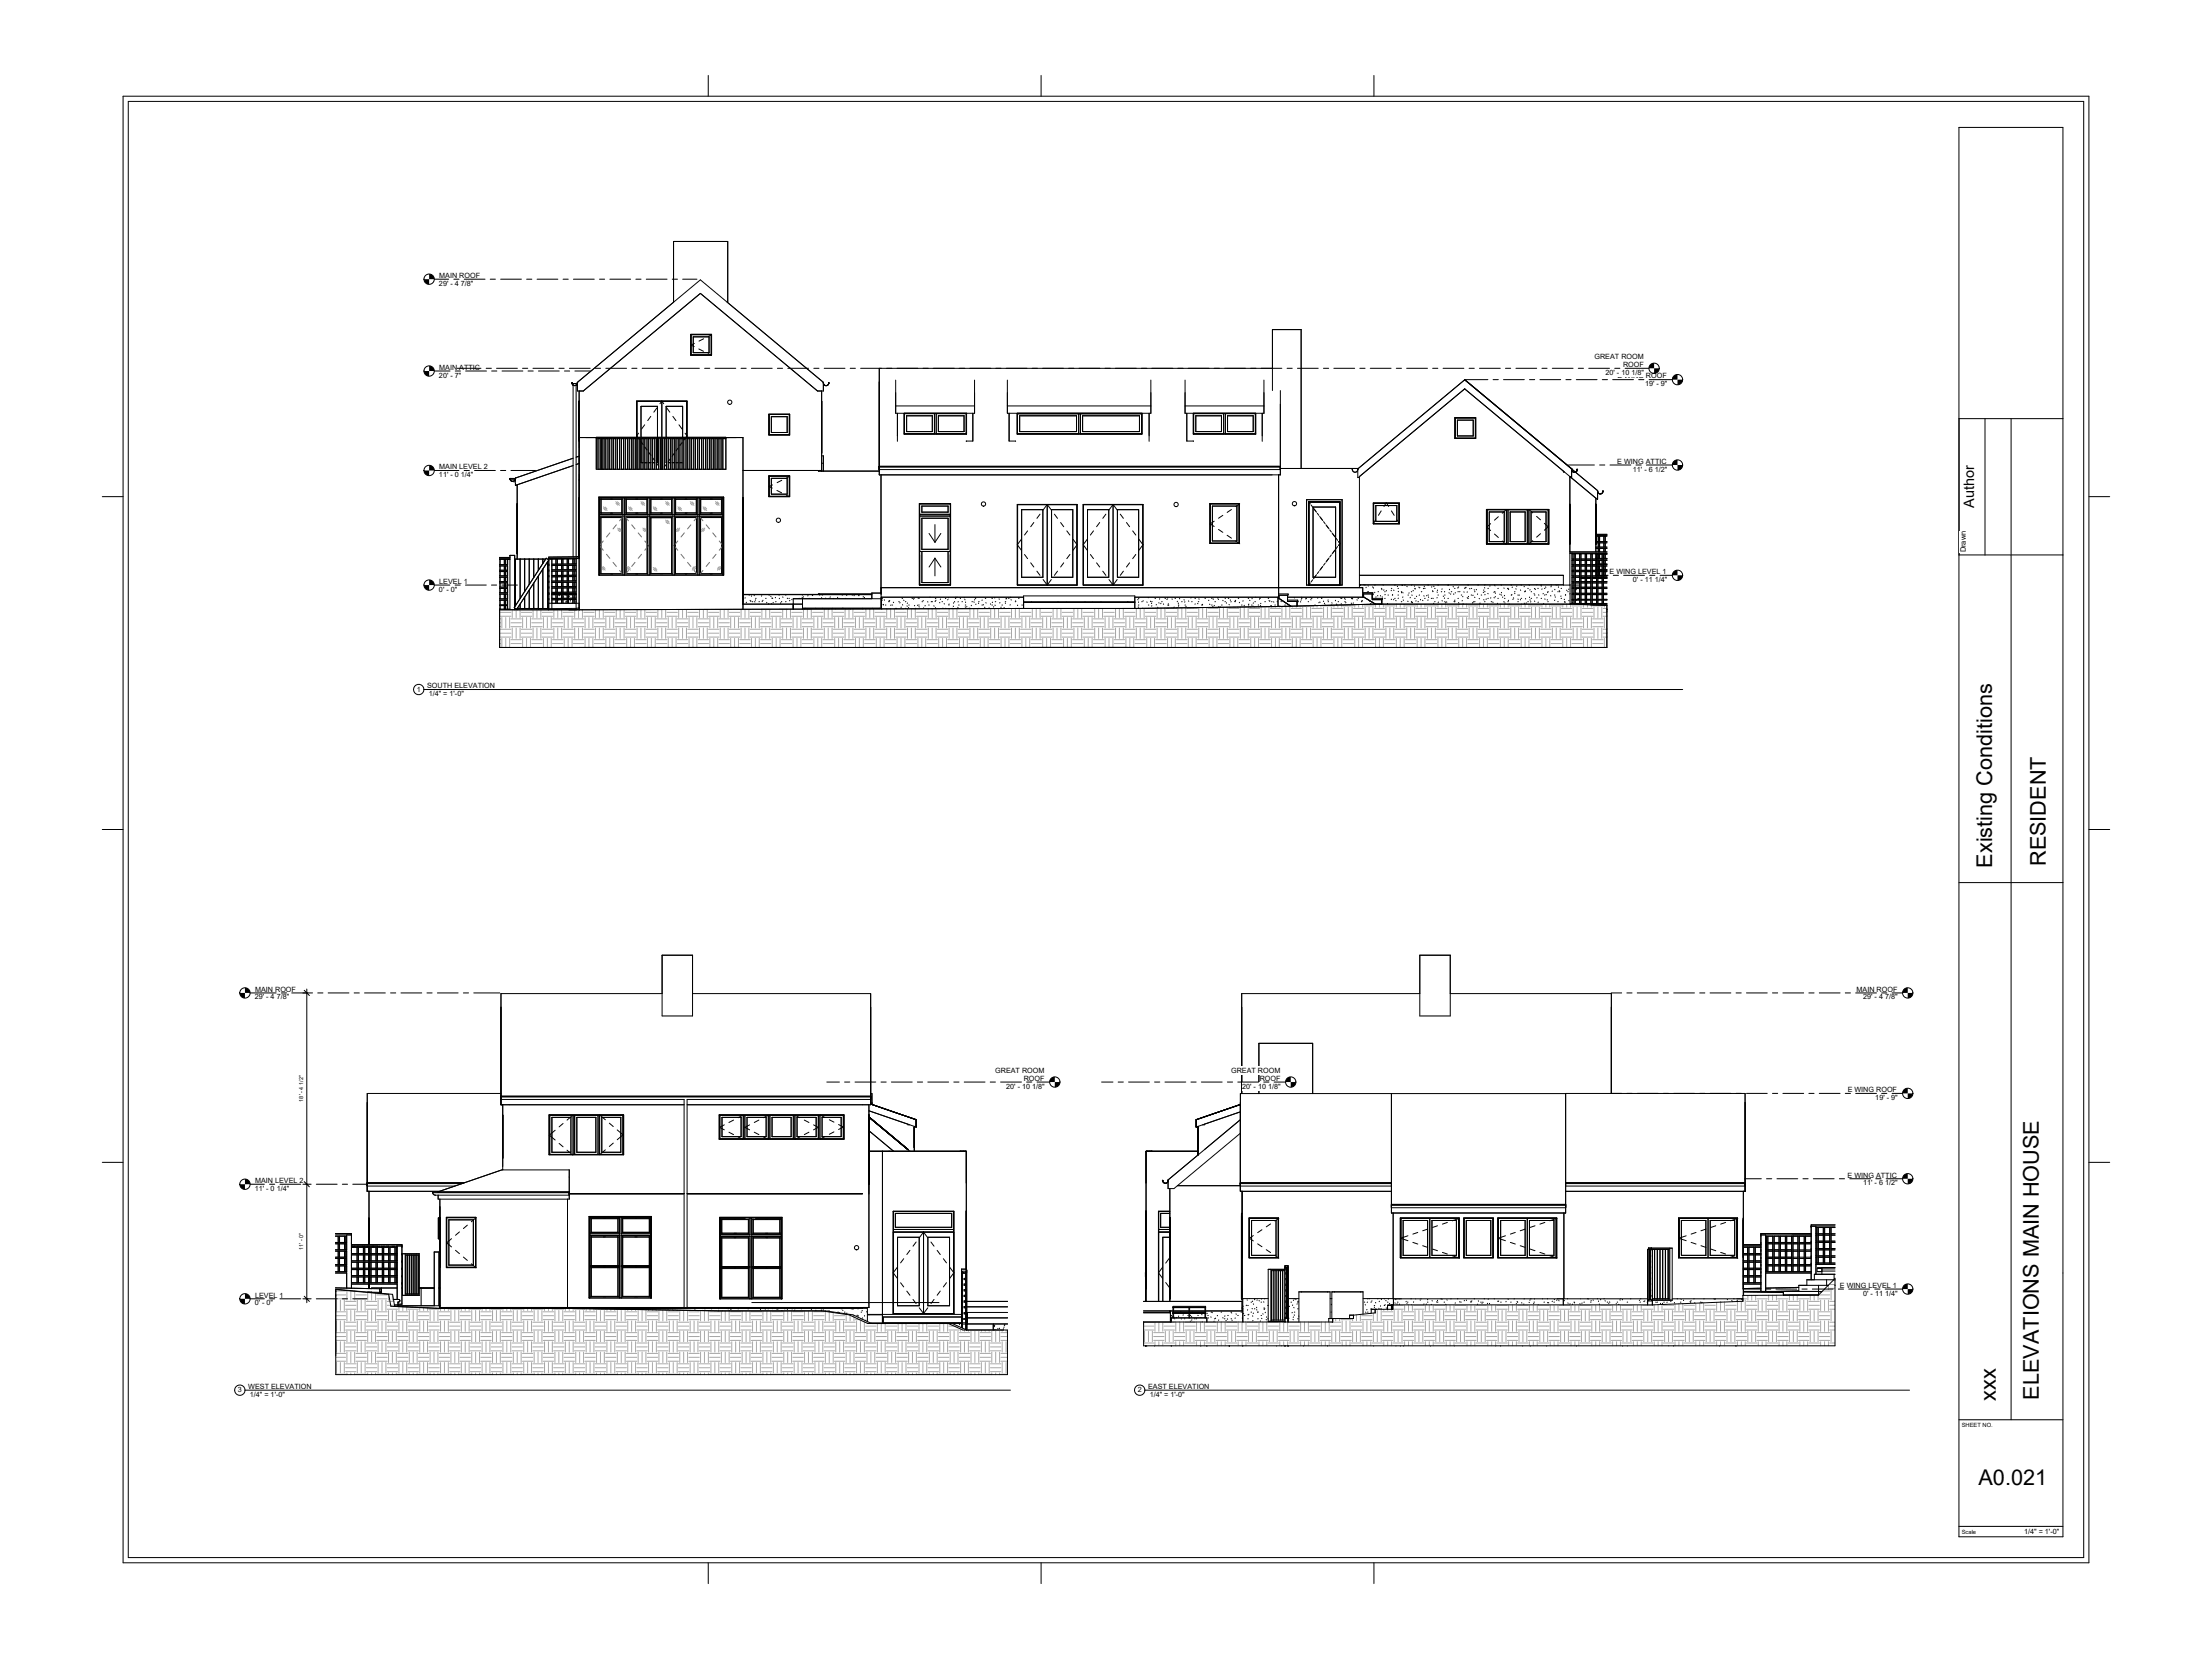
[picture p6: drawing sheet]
<svg xmlns="http://www.w3.org/2000/svg" width="1219mm" height="914mm" viewBox="0 0 1219 914" stroke-linecap="round" stroke-linejoin="round" font-family="sans-serif">
<defs><g id="words">
<g font-size="11.9">
<text x="1098" y="478" transform="rotate(-90 1098 478)">Existing Conditions</text>
<text x="1128" y="477" transform="rotate(-90 1128 477)">RESIDENT</text>
<text x="1100" y="772" transform="rotate(-90 1100 772)">xxx</text>
<text x="1124" y="771" transform="rotate(-90 1124 771)">ELEVATIONS MAIN HOUSE</text>
<text x="1091" y="818">A0.021</text>
</g>
<text font-size="8" x="1088" y="280" transform="rotate(-90 1088 280)">Author</text>
<text font-size="4.1" x="1084" y="304" transform="rotate(-90 1084 304)">Drawn</text>
<g font-size="4">
<text x="242" y="153">MAIN ROOF</text>
<text x="242" y="157">29' - 4 7/8&quot;</text>
<text x="879" y="198">GREAT ROOM</text>
<text x="242" y="204">MAIN ATTIC</text>
<text x="895" y="202">ROOF</text>
<text x="242" y="208">20' - 7&quot;</text>
<text x="885" y="207">20' - 10 1/8&quot;</text>
<text x="891" y="209">E WING ROOF</text>
<text x="907" y="213">19' - 9&quot;</text>
<text x="891" y="256">E WING ATTIC</text>
<text x="242" y="263">11' - 0 1/4&quot;</text>
<text x="242" y="259">MAIN LEVEL 2</text>
<text x="900" y="260">11' - 6 1/2&quot;</text>
<text x="887" y="316">E WING LEVEL 1</text>
<text x="242" y="322">LEVEL 1</text>
<text x="900" y="321">0' - 11 1/4&quot;</text>
<text x="242" y="326">0' - 0&quot;</text>
<text x="230" y="381">1</text>
<text x="235" y="379">SOUTH ELEVATION</text>
<text x="236" y="384">1/4&quot; = 1'-0&quot;</text>
<text x="140" y="551">29' - 4 7/8&quot;</text>
<text x="141" y="547">MAIN ROOF</text>
<text x="1023" y="547">MAIN ROOF</text>
<text x="1027" y="551">29' - 4 7/8&quot;</text>
<text x="549" y="591">GREAT ROOM</text>
<text x="679" y="591">GREAT ROOM</text>
<text x="555" y="600">20' - 10 1/8&quot;</text>
<text x="564" y="596">ROOF</text>
<text x="685" y="600">20' - 10 1/8&quot;</text>
<text x="694" y="596">ROOF</text>
<text x="1018" y="602">E WING ROOF</text>
<text x="1034" y="606">19' - 9&quot;</text>
<text x="141" y="652">MAIN LEVEL 2</text>
<text x="1018" y="649">E WING ATTIC</text>
<text x="1027" y="653">11' - 6 1/2&quot;</text>
<text x="140" y="656">11' - 0 1/4&quot;</text>
<text x="1014" y="710">E WING LEVEL 1</text>
<text x="140" y="719">0' - 0&quot;</text>
<text x="141" y="715">LEVEL 1</text>
<text x="1027" y="714">0' - 11 1/4&quot;</text>
<text x="131" y="767">3</text>
<text x="137" y="765">WEST ELEVATION</text>
<text x="627" y="767">2</text>
<text x="633" y="765">EAST ELEVATION</text>
<text x="138" y="770">1/4&quot; = 1'-0&quot;</text>
<text x="634" y="770">1/4&quot; = 1'-0&quot;</text>
<text x="1116" y="845">1/4&quot; = 1'-0&quot;</text>
</g>
<g font-size="3.2">
<text x="1081" y="787">SHEET NO.</text>
<text x="1081" y="845">Scale</text>
</g>
<g font-size="3">
<text x="167" y="607" transform="rotate(-90 167 607)">18' - 4 1/2&quot;</text>
<text x="167" y="689" transform="rotate(-90 167 689)">11' - 0&quot;</text>
</g>
</g></defs>
<g fill="none" stroke="#000" stroke-width=".55">
<path d="M783 526h16v34h-16zM783 548h-99v55M799 548h89v55M664 620h-1M684 617l-40 33v5h3l37-30M684 609l-25 8v4l25-8M694 603v-28h30v28M767 603v66h96v-66h99v54h-99M863 603h-179v54h83M632 635h3M660 635h-28v82M660 621v16"/>
<path d="M641 651h.1M644 651a1.4 1.4 0 0 1-2 1 1.4 1.4 0 0 1-1-1M644 651h.1M645 655v62M649 654h35M684 652h.1M684 652v2M684 652v2v-2M684 652h83M685 657v66h-21M767 652v2h-83M767 652v2"/>
<path d="M767 652h.1M863 652h.1M863 652v2M863 652v2h99M863 652h99M961 657v57M962 652h-99M962 652h.1M962 652v2v-2M962 652v2M639 679h6M639 678h6"/>
<path d="M645 668h-6v49M645 669h-5v7h5M685 669l-1 47h15M688 671h17v22h-17zM690 673h13v19h-13zM696 678l-3 1M700 675l-2 1M705 672h-16v21h16M705 672l-2 1M767 664h.1M767 664v2M767 664v2v-2"/>
<path d="M767 664h96M767 666h96M768 669v47M772 671h32v22h-32zM772 672h32v21h-32zM772 672v21M773 673h14v19h-14zM781 679l-2 1M787 677l-3 1M788 672v21M789 673h14v19h-14zM792 676l-2 1"/>
<path d="M798 674l-3 1M804 672v21M804 672l-4 1M807 671h16v22h-16zM807 672h16v21h-16zM808 673h14v19h-14zM826 671h32v22h-32zM826 672h32v21h-32zM826 672v21M827 673h14v19h-14zM835 679l-3 1M841 677l-3 1"/>
<path d="M842 672v21M843 673h13v19h-13zM846 676l-3 1M851 674l-2 1M858 672v21M858 672l-4 1M862 669v47M863 664v2v-2M863 664v2M863 664h.1M925 671h33v22h-33zM925 672h32v21h-32z"/>
<path d="M926 672v21M927 673h13v19h-13zM935 679l-3 1M940 677l-2 1M941 672v21M943 673h13v19h-13zM946 676l-3 1M951 674l-3 1M958 672l-4 1M998 680h-27v32M998 676h13M1001 676v26"/>
<path d="M1001 677h10M1001 677v19M1002 677v19M1005 677v19M1006 677v19M1008 677v19M1009 677v19M1011 675h-13v30M632 700l-1 17M641 698l-2 4 2 3M645 682h-4v35M645 693l-2 3"/>
<path d="M691 681l-2 1 2 2M693 686l3 1M698 689l2 1M700 700v28M703 692l2 1M708 698l1 1v27M708 700h-9v28h9M709 699v27M710 698l-1 1M776 681l-4 1 4 2M779 685l2 1M784 687l3 1"/>
<path d="M790 688l2 1M795 690l3 1M800 692l4 1M830 681l-4 1 4 2M832 685l3 1M838 687l3 1M843 688l3 1M849 690l2 1M854 692l4 1M909 689v-1h13v29h-11M909 689h-1v30M909 695v1"/>
<path d="M909 692v1M909 698v1M909 689v27M910 688v1M911 689v30M912 689v27M913 689v27M914 689v27M915 689v27M916 689v27M918 689v27M919 689v27"/>
<path d="M920 688v29M929 681l-4 1 4 2M932 685l3 1M938 687l2 1M943 688l3 1M948 690l3 1M954 692l4 1M961 691h2M961 692h2M961 695h2M961 696h2M961 699h2"/>
<path d="M961 700h2M961 687h10M961 686h10M963 687v20M964 687v20M964 691h3M964 692h3M964 695h3M964 696h3M964 699h3M964 700h3M967 687v20"/>
<path d="M967 691h4M967 692h4M967 695h4M967 696h4M967 699h4M967 700h4M971 681h27M973 681v31M973 681h25M973 685h1M973 686h1M973 689h1"/>
<path d="M973 690h1M973 693h1M973 694h1M973 697h1M973 698h1M974 681v20M974 685h3M974 686h3M974 689h3M974 690h3M974 693h3M974 694h3"/>
<path d="M974 697h3M974 698h3M977 681v20M978 681v20M978 685h3M978 686h3M978 689h3M978 690h3M978 693h3M978 694h3M978 697h3M978 698h3"/>
<path d="M981 681v20M981 685h3M981 686h3M981 689h3M981 690h3M981 693h3M981 694h3M981 697h3M981 698h3M984 681v20M985 681v20M985 685h3"/>
<path d="M985 686h3M985 689h3M985 690h3M985 693h3M985 694h3M985 697h3M985 698h3M988 681v20M988 685h3M988 686h3M988 689h3M988 690h3"/>
<path d="M988 693h3M988 694h3M988 697h3M988 698h3M991 681v20M992 681v20M992 685h2M992 686h2M992 689h2M992 690h2M992 693h2M992 694h2"/>
<path d="M992 697h2M992 698h2M994 681v20M995 681v20M995 685h3M995 686h3M995 689h3M995 690h3M995 693h3M995 694h3M995 697h3M995 698h3"/>
<path d="M1001 685h.1M1001 689h.1M1001 693h.1M1001 680h.1M1001 696h10M1001 681h.1M1001 684h.1M1001 688h.1M1001 692h.1M1001 697h10M1002 699v2M1002 699h2z"/>
<path d="M1002 685h3M1002 689h3M1002 693h3M1002 680h3M1002 681h3M1002 684h3M1002 688h3M1002 692h3M1004 699h7M1006 685h2M1006 689h2M1006 693h2"/>
<path d="M1006 680h2M1006 681h2M1006 684h2M1006 688h2M1006 692h2M1009 685h2M1009 689h2M1009 693h2M1009 680h2M1009 681h2M1009 684h2M1009 688h2"/>
<path d="M1009 692h2M1011 699h-7v3M630 717h55M631 702h.1M631 701h1M643 707l2 3M685 716h.1M685 716v13M685 720h.1M687 719v1M687 716l1 1M688 720h.1"/>
<path d="M690 718h.1M690 717h.1M691 719h.1M691 716h1M693 716v1M694 717h.1M695 718h.1M695 716h.1M696 717l1 1M699 720h.1M701 700v28M702 700v28"/>
<path d="M703 700v28M705 700v28M706 700v28M707 700v28M708 700h-7v28h7M709 717v1M709 708h.1M709 702h.1M709 714v1M709 711v1M709 705h.1M710 716h6"/>
<path d="M710 720h.1M711 720h.1M712 718h.1M713 719l-1 1M713 717h.1M714 716h.1M715 719h.1M715 718h1M715 717h1M733 716h1M734 719h.1M734 712h2"/>
<path d="M734 712v15M736 712h15v12M751 716h157M752 718h.1M752 719h1M754 718h.1M755 716h.1M756 718h.1M756 717h.1M757 720h1M758 718h.1M760 717h.1"/>
<path d="M761 720h.1M761 716h.1M763 720h.1M763 719h.1M764 717h.1M765 718h.1M765 716h.1M766 718v1M768 716v3M769 718h.1M769 716h.1M770 719h.1"/>
<path d="M770 718h1M771 719h.1M775 717v1M775 719h1M776 718h.1M778 719h.1M779 718h.1M780 716h.1M783 716v1M785 719h.1M786 719h.1M787 718h.1"/>
<path d="M787 716h.1M789 719h.1M789 717h.1M792 718h.1M792 718h1M792 717h.1M795 716h.1M796 718h.1M797 719h.1M797 716l1 1M802 718h.1M805 717v1"/>
<path d="M805 718h.1M807 717h.1M808 717h.1M811 718h.1M811 717h.1M814 719h.1M815 717h.1M816 718h.1M817 718h.1M820 718v1M820 716h.1M821 718v1"/>
<path d="M825 717h1M826 717h.1M827 718h.1M830 717v1M831 716h.1M833 718h.1M836 718v1M836 717v1M836 718h1M839 718h.1M840 719h.1M843 718h.1"/>
<path d="M843 716v1M845 718v1M845 718h1M846 716h.1M848 719h.1M850 716h.1M851 718h.1M853 718h.1M853 718h1M856 717h-1M856 718h1M857 716h.1"/>
<path d="M858 716v1M859 717h.1M862 716v3M862 717h.1M864 718h.1M865 719h.1M867 719h.1M867 718h1M868 718h.1M871 719h.1M871 716h.1M872 718h.1"/>
<path d="M873 718h.1M876 716h.1M877 718h.1M877 717h.1M878 716v1M881 717h.1M881 719h1M882 716h.1M885 717h.1M886 718h.1M887 718h.1M891 718v1"/>
<path d="M891 718h1M892 719h.1M893 716v1M894 716h.1M897 718h.1M904 717h.1M904 718h.1M906 717h.1M907 717h-1M908 718h.1M909 716h1v1h-1zM909 714h1z"/>
<path d="M909 701v1M909 704v1M909 707v1M909 711h.1M911 716h9v-27h-11v27M913 718h.1M913 717h.1M913 718h1M914 719h.1M915 718v1M916 718v1M917 718h.1"/>
<path d="M919 718h.1M921 717h.1M922 716h39M923 718h.1M926 718h.1M927 716h.1M928 717h.1M932 717v1M932 718h.1M932 717h.1M934 718h.1M937 718h.1"/>
<path d="M938 718h.1M945 716h.1M946 716h.1M948 718h1M952 716h.1M955 717h.1M958 717h-1M960 716h.1M961 712h30M961 707h10M961 703h2M961 704h2"/>
<path d="M961 708h10M961 714h.1M961 712h22M964 703h3M964 704h3M967 703h4M967 704h4M971 710h-10M973 701h25M973 702h25M983 714h19M983 712h19h-11"/>
<path d="M983 712h-22v2M983 712v2M991 712h-12M991 710h-18M1002 701h2zM1002 714h-41v3l-50 2h-143v3h-12v2M1002 712h2M1002 708v6M1004 701h7M1007 705v3M1007 708v1M1008 708h-17v4"/>
<path d="M1011 705h-15v3M1011 705v37h-381v-13M1011 705l-9 9M1011 702v3M1011 705h.1M1011 708h.1M1011 702h-11v3M630 723h17M630 723h15M630 730h.1M645 723v1h-15M645 723v6"/>
<path d="M645 728h.1M646 725h.1M646 729v-3h19v3M646 725v1M647 724h-1M647 723h17v1h-17zM647 721v-1h17v1M647 721h17M647 724h17M647 721v5M647 723h8M647 721v2"/>
<path d="M647 724v2M647 726h.1M647 727h1M648 726h1M650 725v1M651 723h.1M651 727h.1M652 725h.1M653 727h.1M655 725h.1M655 721v2M655 724v2"/>
<path d="M656 723h8M656 721v2M656 724v2M656 728h.1M656 725h.1M657 726h.1M657 727v1M657 723h.1M658 727h1M659 727h.1M660 724h.1M660 725h.1"/>
<path d="M662 726h.1M662 724l1 1M663 729h.1M664 721v2M664 724v2M664 721v5M665 724h.1M666 725h.1M666 726v1M667 726h1M668 723h.1M668 723v1"/>
<path d="M669 728h.1M669 727h1M670 726v1M671 725h.1M672 727v1M673 723h.1M674 726h.1M675 727h.1M675 725h.1M676 728h.1M676 727h1M677 725h.1"/>
<path d="M679 727h.1M679 723h-1M679 723v1M679 728h.1M681 726v1M681 724h.1M682 725h.1M684 723h.1M685 721h.1M685 726v1M685 727h.1M685 724h1"/>
<path d="M686 725h.1M688 722h.1M688 727h.1M688 725h.1M688 724v1M690 723h.1M690 721h.1M690 725l1 1M691 728h-1M691 724h.1M691 721h1M693 722h.1"/>
<path d="M693 721h.1M693 727h1M693 723h1M693 723h.1M695 728h.1M695 725h.1M695 727h1M696 724h.1M697 722h.1M697 721h.1M697 723v1M698 727v1"/>
<path d="M698 726h.1M699 727h.1M707 728v1M708 727h2M708 729v-31h2v31M708 726h2M709 724h.1M709 720v1M710 721h.1M710 727h.1M712 723v1M713 727h.1"/>
<path d="M713 726h.1M713 721h.1M713 725h.1M713 723h1M715 727h1M715 721h1M716 725h.1M733 727v-15h-17v17M734 723h.1M735 727v2h-105M746 725v2h-14v2M746 725h-2v2"/>
<path d="M753 723h.1M753 722h.1M754 723h.1M755 724h.1M756 721h.1M757 720l1 1M758 722v2l-12 1M760 721h.1M761 721h.1M764 721h.1M765 722v-3h2v3M631 742h.1"/>
<path d="M632 742h.1M636 742h.1M646 742h.1M662 742h.1M665 742h.1M678 742h.1M685 742h.1M704 742h.1M706 742h.1M708 742h.1M710 742h.1M719 742h-1"/>
<path d="M732 742h.1M757 742h.1M769 742h.1M772 742h.1M774 742h.1M788 742h.1M802 742h.1M824 742h.1M827 742h.1M839 742h.1M843 742h.1M852 742h1"/>
<path d="M869 742h.1M894 742h.1M897 742h.1M920 742h.1M922 742h.1M948 742h.1M957 742h.1"/>
</g>
<g fill="none" stroke="#a8a8a8" stroke-width=".55">
<path d="M768 719h5M774 719v3M776 719v3M778 719v3M779 719h6M786 719v3M788 719v3M790 719v3M791 719h5M797 719v3M799 719v3M801 719v3"/>
<path d="M802 719h6M809 719v3M811 719v3M813 719v3M814 719h5M820 719v3M822 719v3M824 719v3M825 719h6M832 719v3M834 719v3M836 719v3"/>
<path d="M837 719h5M843 719v3M845 719v3M847 719v3M848 719h6M854 719v3M857 719v3M859 719v3M859 719h6M866 719v3M868 719v3M870 719v3"/>
<path d="M871 719h6M877 719v3M880 719v3M882 719v3M882 719h6M889 719v3M891 719v3M893 719v3M894 719h6M900 719v3M902 719v3M905 719v3"/>
<path d="M905 719h6M912 719v3M914 719v3M916 719v3M917 719h6M923 719v3M925 719v3M928 719v3M928 719h6M935 718v4M937 718v4M939 718v4"/>
<path d="M940 719h5M946 718v4M948 718v4M950 718v4M951 719h6M958 717v5M960 717v5M961 716h2M962 717v5M963 719h5M963 717h5M963 714v3"/>
<path d="M966 714v3M968 714v3M968 716h6M969 717v5M971 717v5M973 717v5M974 719h6M974 717h6M975 714v3M977 714v3M979 714v3M980 716h6"/>
<path d="M981 717v5M983 717v5M985 717v5M986 719h5M986 717h5M986 714v3M988 714v3M991 714v3M991 716h6M992 717v5M994 717v5M996 717v5"/>
<path d="M997 719h6M997 717h6M998 714v3M1000 714v3M1002 714v3M1003 716h6M1003 714h6M1003 717v5M1005 712h4M1006 710v1M1006 717v5M1008 708v3"/>
<path d="M1008 717v5M1009 710h2M1009 708h2M1009 719h2M1009 717h2M1009 711v6M1010 706h1M630 733h6M630 731h6M630 729h6M631 734v6M633 734v6"/>
<path d="M635 734v6M636 739h6M636 737h6M636 735h6M637 729v5M637 740v2M639 729v5M639 740v2M641 729v5M641 740v2M642 733h5M642 731h5"/>
<path d="M642 729h5M642 734v6M644 734v6M647 734v6M647 739h6M647 737h6M647 735h6M648 729v5M648 740v2M650 729v5M650 740v2M652 729v5"/>
<path d="M652 740v2M653 733h6M653 731h6M653 729h6M654 734v6M656 734v6M658 734v6M659 739h6M659 737h6M659 735h6M660 729v5M660 740v2"/>
<path d="M662 729v5M662 740v2M664 729v5M664 740v2M665 733h5M665 731h5M665 729h5M665 734v6M667 734v6M670 734v6M670 739h6M670 737h6"/>
<path d="M670 735h6M671 729v5M671 740v2M673 729v5M673 740v2M675 729v5M675 740v2M676 733h6M676 731h6M676 729h6M677 734v6M679 734v6"/>
<path d="M681 734v6M682 739h5M682 737h5M682 735h5M682 729v5M682 740v2M685 729v5M685 740v2M687 729v5M687 740v2M687 733h6M687 731h6"/>
<path d="M687 729h6M688 734v6M690 734v6M692 734v6M693 739h6M693 737h6M693 735h6M694 729v5M694 740v2M696 729v5M696 740v2M698 729v5"/>
<path d="M698 740v2M699 733h6M699 731h6M699 729h6M700 734v6M702 734v6M704 734v6M705 739h5M705 737h5M705 735h5M705 729v5M705 740v2"/>
<path d="M708 729v5M708 740v2M710 729v5M710 740v2M710 733h6M710 731h6M710 729h6M711 734v6M713 734v6M715 734v6M716 739h6M716 737h6"/>
<path d="M716 735h6M717 729v5M717 740v2M719 729v5M719 740v2M721 729v5M721 740v2M722 733h6M722 731h6M722 729h6M723 734v6M725 734v6"/>
<path d="M727 734v6M728 739h5M728 737h5M728 735h5M728 729v5M728 740v2M730 729v5M730 740v2M733 729v5M733 740v2M733 733h6M733 731h6"/>
<path d="M733 729h6M734 734v6M736 727v1M736 734v6M738 727v1M738 734v6M739 727h6M739 739h6M739 737h6M739 735h6M740 728v6M740 740v2"/>
<path d="M742 728v6M742 740v2M744 728v6M744 740v2M745 733h6M745 731h6M745 729h6M746 727v1M746 734v6M748 725v3M748 734v6M750 724v4"/>
<path d="M750 734v6M751 727h5M751 739h5M751 725h5M751 737h5M751 735h5M751 728v6M751 740v2M753 728v6M753 740v2M756 728v6M756 740v2"/>
<path d="M756 733h6M756 731h6M756 729h6M757 724v4M757 734v6M759 722v6M759 734v6M761 722v6M761 734v6M762 727h6M762 739h6M762 725h6"/>
<path d="M762 737h6M762 723h6M762 735h6M763 722h.1M763 728v6M763 740v2M765 722h.1M765 728v6M765 740v2M767 722h.1M767 728v6M767 740v2"/>
<path d="M768 722h5M768 733h5M768 731h5M768 729h5M768 722v6M768 734v6M771 722v6M771 734v6M773 722v6M773 734v6M773 727h6M773 739h6"/>
<path d="M773 725h6M773 737h6M773 723h6M773 735h6M774 728v6M774 740v2M776 728v6M776 740v2M778 728v6M778 740v2M779 722h6M779 733h6"/>
<path d="M779 731h6M779 729h6M780 722v6M780 734v6M782 722v6M782 734v6M784 722v6M784 734v6M785 727h6M785 739h6M785 725h6M785 737h6"/>
<path d="M785 723h6M785 735h6M786 728v6M786 740v2M788 728v6M788 740v2M790 728v6M790 740v2M791 722h5M791 733h5M791 731h5M791 729h5"/>
<path d="M791 722v6M791 734v6M794 722v6M794 734v6M796 722v6M796 734v6M796 727h6M796 739h6M796 725h6M796 737h6M796 723h6M796 735h6"/>
<path d="M797 728v6M797 740v2M799 728v6M799 740v2M801 728v6M801 740v2M802 722h6M802 733h6M802 731h6M802 729h6M803 722v6M803 734v6"/>
<path d="M805 722v6M805 734v6M807 722v6M807 734v6M808 727h6M808 739h6M808 725h6M808 737h6M808 723h6M808 735h6M809 728v6M809 740v2"/>
<path d="M811 728v6M811 740v2M813 728v6M813 740v2M814 722h5M814 733h5M814 731h5M814 729h5M814 722v6M814 734v6M816 722v6M816 734v6"/>
<path d="M819 722v6M819 734v6M819 727h6M819 739h6M819 725h6M819 737h6M819 723h6M819 735h6M820 728v6M820 740v2M822 728v6M822 740v2"/>
<path d="M824 728v6M824 740v2M825 722h6M825 733h6M825 731h6M825 729h6M826 722v6M826 734v6M828 722v6M828 734v6M830 722v6M830 734v6"/>
<path d="M831 727h6M831 739h6M831 725h6M831 737h6M831 723h6M831 735h6M832 728v6M832 740v2M834 728v6M834 740v2M836 728v6M836 740v2"/>
<path d="M837 722h5M837 733h5M837 731h5M837 729h5M837 722v6M837 734v6M839 722v6M839 734v6M842 722v6M842 734v6M842 727h6M842 739h6"/>
<path d="M842 725h6M842 737h6M842 723h6M842 735h6M843 728v6M843 740v2M845 728v6M845 740v2M847 728v6M847 740v2M848 722h6M848 733h6"/>
<path d="M848 731h6M848 729h6M849 722v6M849 734v6M851 722v6M851 734v6M853 722v6M853 734v6M854 727h5M854 739h5M854 725h5M854 737h5"/>
<path d="M854 723h5M854 735h5M854 728v6M854 740v2M857 728v6M857 740v2M859 728v6M859 740v2M859 722h6M859 733h6M859 731h6M859 729h6"/>
<path d="M860 722v6M860 734v6M862 722v6M862 734v6M864 722v6M864 734v6M865 727h6M865 739h6M865 725h6M865 737h6M865 723h6M865 735h6"/>
<path d="M866 728v6M866 740v2M868 728v6M868 740v2M870 728v6M870 740v2M871 722h6M871 733h6M871 731h6M871 729h6M872 722v6M872 734v6"/>
<path d="M874 722v6M874 734v6M876 722v6M876 734v6M877 727h5M877 739h5M877 725h5M877 737h5M877 723h5M877 735h5M877 728v6M877 740v2"/>
<path d="M880 728v6M880 740v2M882 728v6M882 740v2M882 722h6M882 733h6M882 731h6M882 729h6M883 722v6M883 734v6M885 722v6M885 734v6"/>
<path d="M887 722v6M887 734v6M888 727h6M888 739h6M888 725h6M888 737h6M888 723h6M888 735h6M889 728v6M889 740v2M891 728v6M891 740v2"/>
<path d="M893 728v6M893 740v2M894 722h6M894 733h6M894 731h6M894 729h6M895 722v6M895 734v6M897 722v6M897 734v6M899 722v6M899 734v6"/>
<path d="M900 727h5M900 739h5M900 725h5M900 737h5M900 723h5M900 735h5M900 728v6M900 740v2M902 728v6M902 740v2M905 728v6M905 740v2"/>
<path d="M905 722h6M905 733h6M905 731h6M905 729h6M906 722v6M906 734v6M908 722v6M908 734v6M910 722v6M910 734v6M911 727h6M911 739h6"/>
<path d="M911 725h6M911 737h6M911 723h6M911 735h6M912 728v6M912 740v2M914 728v6M914 740v2M916 728v6M916 740v2M917 722h6M917 733h6"/>
<path d="M917 731h6M917 729h6M918 722v6M918 734v6M920 722v6M920 734v6M922 722v6M922 734v6M923 727h5M923 739h5M923 725h5M923 737h5"/>
<path d="M923 723h5M923 735h5M923 728v6M923 740v2M925 728v6M925 740v2M928 728v6M928 740v2M928 722h6M928 733h6M928 731h6M928 729h6"/>
<path d="M929 722v6M929 734v6M931 722v6M931 734v6M933 722v6M933 734v6M934 727h6M934 739h6M934 725h6M934 737h6M934 723h6M934 735h6"/>
<path d="M935 728v6M935 740v2M937 728v6M937 740v2M939 728v6M939 740v2M940 722h5M940 733h5M940 731h5M940 729h5M940 722v6M940 734v6"/>
<path d="M943 722v6M943 734v6M945 722v6M945 734v6M945 727h6M945 739h6M945 725h6M945 737h6M945 723h6M945 735h6M946 728v6M946 740v2"/>
<path d="M948 728v6M948 740v2M950 728v6M950 740v2M951 722h6M951 733h6M951 731h6M951 729h6M952 722v6M952 734v6M954 722v6M954 734v6"/>
<path d="M956 722v6M956 734v6M957 727h6M957 739h6M957 725h6M957 737h6M957 723h6M957 735h6M958 728v6M958 740v2M960 728v6M960 740v2"/>
<path d="M962 728v6M962 740v2M963 722h5M963 733h5M963 731h5M963 729h5M963 722v6M963 734v6M966 722v6M966 734v6M968 722v6M968 734v6"/>
<path d="M968 727h6M968 739h6M968 725h6M968 737h6M968 723h6M968 735h6M969 728v6M969 740v2M971 728v6M971 740v2M973 728v6M973 740v2"/>
<path d="M974 722h6M974 733h6M974 731h6M974 729h6M975 722v6M975 734v6M977 722v6M977 734v6M979 722v6M979 734v6M980 727h6M980 739h6"/>
<path d="M980 725h6M980 737h6M980 723h6M980 735h6M981 728v6M981 740v2M983 728v6M983 740v2M985 728v6M985 740v2M986 722h5M986 733h5"/>
<path d="M986 731h5M986 729h5M986 722v6M986 734v6M988 722v6M988 734v6M991 722v6M991 734v6M991 727h6M991 739h6M991 725h6M991 737h6"/>
<path d="M991 723h6M991 735h6M992 728v6M992 740v2M994 728v6M994 740v2M996 728v6M996 740v2M997 722h6M997 733h6M997 731h6M997 729h6"/>
<path d="M998 722v6M998 734v6M1000 722v6M1000 734v6M1002 722v6M1002 734v6M1003 727h6M1003 739h6M1003 725h6M1003 737h6M1003 723h6M1003 735h6"/>
<path d="M1003 728v6M1003 740v2M1006 728v6M1006 740v2M1008 728v6M1008 740v2M1009 722h2M1009 733h2M1009 731h2M1009 729h2M1009 722v6M1009 734v6"/>
<path d="M630 740h6M642 740h5M653 740h6M665 740h5M676 740h6M687 740h6M699 740h6M710 740h6M722 740h6M733 740h6M745 740h6M756 740h6"/>
<path d="M768 740h5M779 740h6M791 740h5M802 740h6M814 740h5M825 740h6M837 740h5M848 740h6M859 740h6M871 740h6M882 740h6M894 740h6"/>
<path d="M905 740h6M917 740h6M928 740h6M940 740h5M951 740h6M963 740h5M974 740h6M986 740h5M997 740h6M1009 740h2"/>
</g>
<path d="M767 722v-3h1v3" fill="none" stroke="#000" stroke-width=".69"/>
<g fill="#fff">
<path d="M701 329h3v5h-3z"/>
<path d="M285 335h4v1h-4z"/>
<path d="M569 332h53z"/>
<path d="M275 336l350-1 133-2h108l20 1v23h-611z"/>
<path d="M751 327v2h-1v4h8l-6-4v-2zM750 322v2h1v3h6l-1 3h6v3h103v-11z"/>
<path d="M486 329v7l78-1v-3h5h-5v-3zM622 332h3v3l76-1v-5h-76v3z"/>
<path d="M442 335v1h44v-7v6zM410 328v5h27v-3h44v-2z"/>
<path d="M868 331v2h3v-2zM866 331v2h2v-2zM866 328v2h2v-2zM868 328v2h3v-2zM866 324v3h2v-3zM868 324v3h3v-3zM866 322v2h2v-2zM868 322v2h3v-2z"/>
<path d="M289 335v1h13v-8v7zM314 336h4zM310 331v2h3v-3zM316 330v3h2v-3zM307 331v2h3v-2zM304 331v2h2v-2zM313 330v3h3v-3zM304 328v2h2v-2zM307 328v2h3v-2zM310 328v2h3v-2zM313 328v2h3v-2zM316 328v2h2v-2z"/>
<path d="M704 329v5h8zM710 329v2h5v3l35-1v-4zM749 322l1 2z"/>
</g>
<g fill="none" stroke="#000" stroke-width=".55">
<path d="M371 167v-34h30v34M381 184h11v12h-11zM382 186h9v8h-9zM383 189l-2 1 2 1M385 192l3 2M388 187l-3 1M390 195l2 1M392 185h-2M315 211h.1M315 211l1 1-1-1M316 211h1M318 211v1"/>
<path d="M318 211a1.4 1.4 0 0 1-1 2 1.4 1.4 0 0 1-2-2M318 211h.1M318 211a1.5 1.5 0 0 1-1 2 1.5 1.5 0 0 1-2-2M318 211l68-57 68 57v5h-3l-65-54-65 54h-3zM319 216v120M453 216v44M454 211h.1M454 211a1.4 1.4 0 0 0 1 2 1.4 1.4 0 0 0 2-2M457 211h.1M494 209v19h43v-19M555 209v19h79v-19M653 209v19h44v-19"/>
<path d="M701 203h-216v59h221v-47M701 215v-33h16v76M807 209l74 61v5l-74-61-59 49v-5l59-49M351 221v20M352 239l-1 1 1 1M355 234l-1 2M359 229l-2 3M362 225l-2 2M365 221v20M365 221l-1 2M365 221l1 2M368 225l1 2"/>
<path d="M371 229l2 3M374 234l2 2M378 239l1 1-1 1M378 221v20M424 228h11v12h-11zM425 230h9v8h-9zM494 224h43M495 228v15M498 228v11h35v-11M499 228h34v11h-34zM500 229h14v9h-14zM515 228v11"/>
<path d="M516 228v11M517 229h14v9h-14zM536 228v15h-3M555 224h79M556 228v15h4M561 228v11h68v-11M561 228h68M561 228h68v11h-68zM562 229h31v9h-31zM595 228v11M596 228v11M597 229h31v9h-31z"/>
<path d="M633 228v15M653 224h44M654 228v15h4M658 228v11h34v-11M658 228h34v11h-34M659 229h14v9h-14zM674 228v11M675 228v11M677 229h14v9h-14zM696 228v15M802 230h11v12h-11zM802 230h11v11h-11"/>
<path d="M803 232h9v8h-9zM316 257l-32 11M316 253l-32 10v5M319 241h10M319 255l-1 1M319 251l-1 1M329 241h71v18h-71zM329 242h71M330 242v17M331 242v17M332 242v17M333 242v17"/>
<path d="M334 242v17M335 242v17M336 242v17M337 242v17M338 242v17M339 242v17M340 242v17M342 242v17M343 242v17M344 242v17M345 242v17M346 242v17"/>
<path d="M347 242v17M348 242v17M349 242v17M350 242v17M351 241v-20h28v20M351 242v17M352 242h.1M352 242v17M353 243l1 2M353 242v17M353 241v-17h9v17M353 242v13h1"/>
<path d="M354 242v17M355 255h2M355 246l2 2M355 242v17M357 242v17M358 255h1M358 249l1 2M358 242v17M359 242v17M360 255h1M360 252l1 2M360 242v17"/>
<path d="M361 242v17M362 255l1 2M362 242v17M362 242v13M363 242v17M364 258v1M364 242v17M365 242v17M366 242v17M367 241v-17h9v17M367 242v13M367 256l-1 1"/>
<path d="M367 242v17M368 255h1M368 242v17M369 253l-1 1M369 242v17M370 255h2M370 242v17M372 250l-2 1M372 242v17M373 255h1M373 242v17M374 247l-1 2"/>
<path d="M374 242v17M375 255h1M375 242v17M376 244l-1 2M376 242v17M377 242v17M378 242l-1 1M378 242v17M379 242v17M380 242v17M381 242v17M382 242v17"/>
<path d="M383 242v17M385 242v17M386 242v17M387 242v17M388 242v17M389 242v17M390 242v17M391 242v17M392 242v17M393 242v17M394 242v17M395 242v17"/>
<path d="M396 242v17M397 242v17M398 242v17M400 241h10v95M410 259h43M451 259l34 1M453 251h1v9M453 255h1M485 257h.1M485 257v2zM485 257h221M706 257v2h-221v-2"/>
<path d="M706 257h.1M706 257v2zM706 258h43M745 259h.1M745 259a1.5 1.5 0 0 0 2 1 1.5 1.5 0 0 0 1-1 1.5 1.5 0 0 1-1 1 1.5 1.5 0 0 1-2-1zM748 259h.1M862 260h.1M866 259a1.5 1.5 0 0 0 2 1 1.5 1.5 0 0 0 1-1M866 258v5M866 259a1.4 1.4 0 0 0 2 1 1.4 1.4 0 0 0 1-1M866 259h.1M866 258v1"/>
<path d="M869 259h.1M869 259l-1 1zM281 264h.1M281 264h3M281 264l1 1M283 265h1M284 264l-1 1M284 264a1.4 1.4 0 0 1-1 1 1.4 1.4 0 0 1-2-1M284 264h.1M284 264a1.5 1.5 0 0 1-1 1 1.5 1.5 0 0 1-2-1M284 264v1h-1h-1l-1-1M284 268h1"/>
<path d="M284 264h-3M285 267v41M330 274h69v43h-69zM331 275h12M331 275h12v8h-12zM331 275v8M343 275v8M343 274v43M344 274v43M345 275h12M345 275h12v8h-12zM345 275v8"/>
<path d="M357 275v8M357 274v43M358 274v43M359 275h11M359 275h11v8h-11zM359 275v8M370 275v8M371 274v43M372 274v43M372 275h12M372 275h12v8h-12zM372 275v8"/>
<path d="M384 275v8M385 274v43M386 274v43M386 275h12M386 275h12v8h-12zM386 275v8M398 275v8M424 262h11v12h-11zM425 264h9v8h-9zM426 267l-2 1 2 1M428 270l3 2M431 265l-3 1"/>
<path d="M433 273l2 1M435 263h-2M486 262v73h-44M507 278h17v44h-17zM508 279h15v3h-15zM561 278h33v44h-33zM561 278h32v44M577 278v44M597 278h33v44h-33zM614 278v44M667 278h16v22h-16zM667 278h16v21h-16z"/>
<path d="M668 279h14v19h-14zM683 278l-2 1M705 262v68M720 275h20v47h-20zM721 277v45l1-1M721 277h18v45M721 277l1 1M723 278v1M724 279h12v39h-12zM749 263v61M757 277h14v12h-14zM757 277h14"/>
<path d="M757 277v12M758 279h12v8h-12zM763 279l1-2 1 2M771 277v12M865 263v59M880 275v29M880 271h.1M881 271a1.5 1.5 0 0 0 1 1 1.5 1.5 0 0 0 2-1M881 271a1.6 1.6 0 0 0 1 1 1.6 1.6 0 0 0 2-1M881 271h-1M330 284h69M331 285h12v31h-12z"/>
<path d="M331 283h12M337 285h1M345 285h12v31h-12zM345 283h12M350 285h1M357 285v31M359 285h11v31h-11zM359 283h11M359 285h11M359 285v31M370 285v31M372 285h12v31h-12z"/>
<path d="M372 283h12M378 285h1M384 285v31M386 285h12v31h-12zM386 283h12M386 285v31M391 285h2M507 283h17M507 284h17M508 286h15v17h-15zM512 294l3 5M515 289v10"/>
<path d="M519 294l-4 5M563 297l-2 3 2 3M563 281h12v37h-12zM566 293l-1 2M570 288l-2 2M573 283l-1 3M575 281l2-3 2 3M580 281h11v37h-11zM581 283l2 3M585 288l1 2M588 293l2 2M591 297l3 3-3 3"/>
<path d="M599 297l-2 3 2 3M599 281h12v37h-12zM603 293l-2 2M606 288l-2 2M610 283l-2 3M611 281l3-3 2 3M616 281h12v37h-12zM617 283l2 3M621 288l2 2M624 293l2 2M628 297l2 3-2 3M669 287l-2 2 2 1"/>
<path d="M672 292l2 1M674 284l-2 2M676 295l3 2M679 281l-3 1M681 298l2 2M724 280l2 2M726 283l1 1M727 285l2 2M730 288v1M731 289l2 3M733 292l1 1M734 294l2 2"/>
<path d="M736 297l1 1M738 298l1 2-1 1M758 286l-1 3h14l-1-3M761 282l-1 2M767 282l1 2M819 281h35v19h-35zM820 281v19M821 282h8v17h-8zM822 289l-3 2 3 1M824 294l2 2M826 285l-2 2M828 283l2-2v19"/>
<path d="M828 298l2 2M831 281v19M832 282h9v17h-9zM842 281v19M843 281l2 2M843 281v19M844 282h8v17h-8zM845 298l-2 2M847 285l2 2M849 294l-2 2M851 288l2 2-2 2M853 281v19"/>
<path d="M854 281h-35v19h35M880 296h6M880 299h6M880 298h6M880 295h6M881 296v2M881 299v3M882 296v2M882 299v3M884 296v2M884 299v3M885 296v2"/>
<path d="M885 299v3M275 318h5M275 308h6M275 311h5M275 312h5M275 314h5M275 315h5M275 317h5M275 307h6M276 308v3M276 312v2M276 315v2"/>
<path d="M276 318v3M278 308v3M278 312v2M278 315v2M278 318v3M279 308v3M279 312v2M279 315v2M279 318v3M280 308v28M287 308v22M289 308v18"/>
<path d="M292 308v14M294 308v10M297 308v7M297 318v17M297 308v6M297 317v18M299 308v3M299 314v21M301 308h-17v26M301 308l1 1-17 27-2-1zM302 310v25h-17M302 308h2v28"/>
<path d="M306 308v3M306 312v2M306 315v2M306 318v2M307 308v3M307 312v2M307 315v2M307 318v2M310 308v3M310 312v2M310 315v2M310 318v2"/>
<path d="M313 308v3M313 312v2M313 315v2M313 318v2M316 308v3M316 312v2M316 315v2M316 318v2M318 311h-14M318 312h-14M318 314h-14M318 315h-14"/>
<path d="M318 317h-14M318 318h-14M318 308h-15M318 307v-96h-2v96M319 308h-1M319 307l-17 1M319 307h-17v29M319 308h-1v28M319 307h.1M319 308h.1M330 317v-43h69v43M337 316h1"/>
<path d="M350 316h1M359 316h11M378 316h1M391 316h2M507 304h17M508 304v17h15v-17M515 308v9M515 308l4 5M515 308l-3 5M565 306l1 2M568 310l2 3M572 315l1 2"/>
<path d="M575 319l2 3M579 319l-2 3M583 315l-2 2M586 310l-1 3M590 306l-2 2M601 306l2 2M604 310l2 3M608 315l2 2M611 319l3 3M616 319l-2 3M619 315l-2 2M623 310l-2 3"/>
<path d="M626 306l-2 2M723 320v1M726 317l-2 2M727 315l-1 1M729 312l-2 2M730 310v2M733 308l-2 2M734 306l-1 1M736 303l-2 2M737 301l-1 1M749 317h113v5M865 305h21"/>
<path d="M865 304h21M866 305v28M866 318h2M866 308h2M866 311h2M866 312h2M866 314h2M866 315h2M866 317h2M866 305h20M866 309h2M868 305v28"/>
<path d="M868 318h3M868 308h3M868 311h3M868 312h3M868 314h3M868 315h3M868 317h3M868 309h3M871 305v28M871 319h3M871 318h3M871 308h3"/>
<path d="M871 311h3M871 312h3M871 314h3M871 315h3M871 317h3M871 309h3M874 305v28M874 318h3M874 319h3M874 308h3M874 311h3M874 312h3"/>
<path d="M874 314h3M874 315h3M874 317h3M874 309h3M877 305v28M878 318h2M878 319h2M878 308h2M878 311h2M878 312h2M878 314h2M878 315h2"/>
<path d="M878 317h2M878 305v28M878 309h2M880 305v3M880 309v2M880 312v2M880 315v2M880 318v1M880 308h.1M880 302h6M880 305h.1M880 311h.1"/>
<path d="M880 314h.1M880 305v28M881 305v28M881 318h2M881 319h2M881 308h2M881 311h2M881 312h2M881 314h2M881 315h2M881 317h2M881 305h2"/>
<path d="M881 309h2M881 302v2M881 305v3M881 309v2M881 312v2M881 315v2M881 318v1M882 302v2M882 305v3M882 309v2M882 312v2M882 315v2"/>
<path d="M882 318v1M883 305v28M884 318h2M884 319h2M884 308h2M884 311h2M884 312h2M884 314h2M884 315h2M884 317h2M884 305h2M884 305v28"/>
<path d="M884 309h2M884 302v2M884 305v3M884 309v2M884 312v2M884 315v2M884 318v1M885 302v2M885 305v3M885 309v2M885 312v2M885 315v2"/>
<path d="M885 318v1M275 324h5M275 333h5M275 330h5M275 327h5M275 321h5M275 331h5M275 336h6M275 334h5M275 336h.1M276 321v3M276 324v3"/>
<path d="M276 327v3M276 331v2M276 334v2M278 321v3M278 324v3M278 327v3M278 331v2M278 334v2M279 321v3M279 324v3M279 327v3M279 331v2"/>
<path d="M279 334v2M284 334v-28h-3v30M284 335v1M285 335v1M287 333v2M289 329v6M292 325v10M293 336h.1M294 321v14M295 336h1M297 336h.1M302 332h.1"/>
<path d="M302 328h.1M302 327h.1M302 336h.1M302 334v1M302 330v1M302 333h17M304 328h2M304 327h2M305 330h.1M306 332h.1M306 321v2M306 324v2"/>
<path d="M306 331v2M307 328h3M307 327h3M307 321v2M307 324v2M307 331v2M307 331h1M308 328h.1M308 328h1M309 332v1M310 330v-3h-3v3M310 321v2"/>
<path d="M310 324v2M310 331v2M310 328h3M310 327h3M311 329h.1M312 328h.1M312 332h.1M313 330v-3h-3v3M313 321v2M313 324v2M313 330v3M313 328h3"/>
<path d="M313 327h3M314 329h.1M315 331h-1M316 330v-3h-3v3M316 321v2M316 324v2M316 330v3M316 336h.1M316 328h2M316 327v3M317 332h1M317 328h-1h2"/>
<path d="M318 327h-14h2v3M318 320h-14M318 321h-14M318 323h-14M318 324h-14M318 326l-14 1M318 330h-14M318 330l-14 1M319 336h-5M319 335h-17M319 336h.1M410 328h71"/>
<path d="M410 333h32M411 329v1M411 332h.1M413 328h.1M413 331h1M414 331v1M414 328v1M415 332h.1M416 328h.1M416 332h.1M416 331h.1M416 330h1"/>
<path d="M418 332h1M420 328v1M420 331v1M421 331h-1M422 330h.1M423 332h.1M424 333h.1M424 328h.1M425 329h.1M425 333h.1M426 329l-1 1M426 330h.1"/>
<path d="M426 332h.1M427 329v1M427 332h1M429 328h1M430 330h.1M430 332v1M431 332h.1M431 329h1M433 328h.1M433 332h.1M434 330h.1M435 330h.1"/>
<path d="M435 331h.1M436 330l1 1M440 330h1M442 329h.1M442 328h.1M442 330v6M443 329h.1M443 335v1M444 335h.1M445 328h.1M446 330h.1M448 328h.1"/>
<path d="M450 335h.1M452 327v1M452 328h.1M453 329v1M453 328h.1M453 335h.1M455 330h.1M457 330h.1M458 329h-1M459 335h.1M459 330h1M461 335v1"/>
<path d="M462 329h.1M462 330h1M464 328h.1M464 335h.1M465 335h.1M466 330h.1M467 328h.1M469 335v1M470 328h.1M470 330h.1M471 328h.1M473 328h.1"/>
<path d="M473 328h1M475 330h.1M475 335v1M476 329h.1M477 329l-1 1M481 330h-1M481 327l-71 1M481 335h.1M484 335h1M486 329h78zM486 330h-49v6M486 327h-5v3"/>
<path d="M486 329v7M486 336h.1M486 330h.1M486 331h.1M487 333h.1M487 331h1M488 333h.1M490 332h.1M490 331v1M490 331h.1M491 333v1M492 333h.1"/>
<path d="M492 332h1M494 335h.1M494 335v1M495 332h1M496 332h.1M497 335h.1M497 330h.1M497 333l1 1M498 331h.1M499 332h.1M499 335h.1M500 334h.1"/>
<path d="M500 332v1M501 333h.1M501 335h.1M503 330h.1M504 330h-1M504 330h.1M504 334h.1M505 335h.1M506 333v1M506 329v1M506 330h1M506 333h1"/>
<path d="M507 334v1M508 332h.1M509 331h.1M509 335h.1M510 334h.1M511 332h.1M512 333h.1M513 329h.1M513 331v1M514 332h.1M515 334h.1M515 331l1 1"/>
<path d="M516 330h.1M516 335h.1M516 335h-1M516 331h.1M518 332h.1M518 330h.1M519 332h.1M520 335h.1M520 333h1M521 330h.1M521 335h.1M522 330v1"/>
<path d="M523 329v1M523 333h.1M525 335h.1M525 334h1M526 332h.1M527 330h.1M527 329h.1M528 335h.1M528 332h.1M528 333h1M529 330h.1M530 332h1"/>
<path d="M532 329l-1 1M532 330v1M532 334v1M532 333h.1M532 332h.1M533 334v1M534 335h.1M535 335h.1M535 334h.1M536 332h.1M537 332h.1M537 330v1"/>
<path d="M537 329h1M538 330h.1M538 333h.1M539 332v1M539 332h1M539 335h1M541 333h1M541 331h.1M542 333h.1M543 335h.1M543 330h.1M543 332h1"/>
<path d="M545 335h.1M546 333h.1M547 330h.1M547 333h.1M547 332h.1M548 334v1M548 329v1M548 333l1 1M549 332h.1M551 330h.1M551 332h.1M552 335h.1"/>
<path d="M552 333h1M553 335h1M554 332h.1M554 332v1M555 330h-1M555 330h.1M556 330h.1M556 335h.1M557 333v1M557 329h.1M557 330v1M560 332h.1"/>
<path d="M560 331h.1M560 335h.1M561 334h.1M561 330h1M561 335h1M563 333h1M564 332h61M564 332v-4h61v4M564 335l-262 1M564 332v3M569 332h.1M577 332h.1"/>
<path d="M583 332h.1M588 332h.1M597 322v-44h33v44M598 332h.1M602 332h.1M607 332h.1M622 332h.1M625 329h80zM625 332v3l79-1M626 335h-62M627 330v1M627 334v1"/>
<path d="M627 330h1M627 333h1M628 332h-1M629 332h1M630 335h.1M630 331h.1M632 332h.1M633 329v1M633 333h.1M634 331v1M635 332v1M635 332h.1"/>
<path d="M635 334h.1M637 330h.1M637 333h.1M638 335h.1M639 332h.1M639 330h.1M640 332v1M640 332h1M641 333h.1M642 330h.1M643 330v1M643 329l1 1"/>
<path d="M644 334h.1M644 333h.1M646 330h.1M647 335h.1M648 330h.1M649 335h.1M649 331v1M649 332l1 1M649 333h1M650 334h.1M650 330h.1M651 332h1"/>
<path d="M653 331h.1M653 332h.1M653 333h.1M654 334h.1M655 331h.1M657 329l-1 1M657 332h.1M659 330h.1M659 333h.1M660 333h.1M660 332h1M661 330h.1"/>
<path d="M662 333h1M663 333h.1M664 330h.1M666 331h.1M667 333h.1M668 330h.1M668 333h.1M669 334h-1M669 330h.1M669 334h.1M670 332h.1M671 329v1"/>
<path d="M671 330h1M672 334v1M673 334v1M673 333h1M674 331h.1M675 332h.1M675 330h.1M676 332h.1M677 330h.1M677 333h1M678 331h.1M679 332h-1"/>
<path d="M681 331v1M681 332h.1M681 331h.1M682 330h1M683 332h.1M684 333h1M685 331h.1M686 334h.1M688 330h.1M688 333v1M688 333h.1M689 331h.1"/>
<path d="M690 333h.1M690 330h.1M691 334h.1M691 332v1M692 332h.1M692 329h.1M693 333h1M694 330h.1M694 330h1M695 334h.1M695 333h.1M697 332h.1"/>
<path d="M698 334h.1M699 330h.1M699 331h1M700 331h.1M701 334h-1M701 332h.1M702 332h.1M703 333h.1M704 331v1M704 329v5M704 330h1M705 334h.1"/>
<path d="M705 324h-219h265v5h-41M705 327l5 1h-5M705 330l7 4M705 334h1M706 331v1M708 333h.1M709 332h.1M710 328v3h5h-5M713 329v1M715 331v3M715 332h1M717 332h.1"/>
<path d="M717 331h.1M717 330h1M717 329h1M720 330h.1M721 332h.1M722 322v-45h16v45M722 329h.1M722 330l1 1M723 330h.1M725 333h.1M726 329v1M727 332h.1"/>
<path d="M727 332h1M728 329v1M728 330h1M730 331l-1 1M730 332v1M730 333h.1M732 332h.1M732 331h.1M734 333h.1M734 332h.1M736 331h.1M737 333h.1"/>
<path d="M737 333v1M738 332h.1M739 329v1M739 333h.1M739 330h1M741 330h.1M741 332h.1M742 332h.1M745 332v1M745 330h.1M745 330h1M746 332v1"/>
<path d="M748 331h.1M749 330h.1M749 322h116v11M750 322h.1M750 332h1M750 331h1M751 331h.1M751 327h6h-6M752 327v2l6 4-54 1M752 322h.1M753 324h.1M754 326h.1"/>
<path d="M754 323h.1M755 331h.1M755 333h1M756 332h.1M756 327v4h6v-1h-6M757 323v1M757 328h.1M757 324h.1M758 333h108l20 1v23h-611v-21h44M758 326v1M758 329h.1M759 328h.1"/>
<path d="M760 326h.1M761 328v1M761 324h1M762 325h.1M762 332h.1M762 331v2M762 329h.1M762 322v1M763 325h.1M763 326h.1M763 330h.1M763 328h.1"/>
<path d="M764 325v1M765 333h.1M765 328h.1M767 330h.1M767 324h.1M767 325v1M767 328h1M768 328h-1M768 325h.1M768 330v1M769 330h.1M769 331h.1"/>
<path d="M770 323h.1M771 324h.1M771 328h.1M771 326h.1M771 330h.1M772 326h1M772 332h1M773 326l-1 1M773 322v1M773 327h.1M773 329h.1M773 331h1"/>
<path d="M775 323h1M776 331v1M776 328h.1M777 327h.1M777 329v1M778 326h.1M778 332h.1M778 328h.1M778 332h1M779 325v1M780 323h.1M780 324h.1"/>
<path d="M780 330h.1M780 324v1M781 331h-1M781 329h.1M782 332h.1M782 324h.1M782 328h.1M783 324h-1M783 330v1M783 326h1M784 331h.1M785 324v1"/>
<path d="M785 328v1M785 323h.1M785 324h1M785 330h1M786 328h.1M787 328h.1M787 331h.1M787 329h.1M789 330h.1M789 323v1M790 326h.1M790 330h.1"/>
<path d="M790 323h.1M790 332v1M791 324h.1M791 332h.1M792 326v1M792 329v1M792 325h.1M793 328h.1M793 332h.1M794 326h1M795 331h.1M795 325h.1"/>
<path d="M795 329h1M796 326h.1M796 328h1M796 332h1M796 330h.1M797 332h.1M798 330h.1M798 322v1M799 327h.1M799 325h.1M800 327v1M800 326h.1"/>
<path d="M801 323v1M801 327v1M801 331l1 1M802 324h.1M802 332h.1M802 331h.1M802 327h.1M803 324h1M804 326h.1M804 330h.1M804 332h.1M804 323v1"/>
<path d="M805 326h.1M805 328h1M806 331h.1M806 329h.1M806 333h1M807 326h.1M807 324h1M808 324h.1M809 329v1M809 326h.1M809 330h.1M809 329h.1"/>
<path d="M810 324v1M811 324h.1M811 328h.1M812 332h.1M812 328h.1M813 325h.1M813 326h.1M813 332h.1M813 329h.1M814 325h.1M814 327v1M815 330h.1"/>
<path d="M816 332v1M816 328h1M818 326v1M818 330v1M818 325h.1M818 324h.1M818 326h1M818 332h1M819 328h-1M819 330h.1M820 327h.1M820 324h.1"/>
<path d="M820 330h.1M821 323h.1M822 329v1M822 332h.1M823 332h.1M823 329l1 1M824 326l-1 1M824 322h.1M824 326h.1M824 323h.1M824 327h.1M824 329h.1"/>
<path d="M825 332v1M826 324h.1M826 330h.1M827 327v1M827 328h1M828 327h-1M828 329h.1M829 324h.1M829 332h.1M829 328h.1M829 330h1M829 332h1"/>
<path d="M831 324h.1M831 332h.1M831 324v1M831 325h1M831 331h.1M832 333h.1M833 328h.1M834 324h-1M834 330h.1M834 329v1M835 326h.1M835 327h.1"/>
<path d="M836 324v1M836 323h.1M837 328h.1M837 332h.1M837 330h.1M838 325h.1M838 330v1M838 330h1M839 333h.1M840 332v1M840 323h.1M840 326h1"/>
<path d="M841 330h.1M841 326h.1M841 332v1M842 324h.1M842 332h.1M843 322v1M843 329h.1M843 331h.1M843 325h.1M844 332h.1M844 326h.1M844 330h.1"/>
<path d="M846 327h.1M846 328h.1M846 331v1M846 324v1M846 325h.1M847 322h.1M847 329v1M848 324h.1M848 332h.1M848 328h.1M849 323h1M849 330h1"/>
<path d="M850 325h.1M851 327h-1M851 333h.1M851 324h1M851 328h1M851 330h1M852 323v1M852 328h.1M853 330v1M853 326h.1M853 332h.1M853 326v1"/>
<path d="M855 328v1M855 323h.1M856 326h-1M857 328h.1M857 325h.1M857 331h.1M857 329h.1M858 322v1M859 326h.1M859 332h.1M859 323v1M859 326h1"/>
<path d="M860 326h.1M860 328v1M860 324h1M860 330h1M862 330v1M862 332h1M863 332h.1M863 328h.1M863 325l1 1M864 326h.1M865 331h.1M865 325h.1"/>
<path d="M865 327h.1M865 333h21M866 322h2M866 324h2M866 328h2M866 321h2M866 331h2M866 327h2M866 330h2M867 332h.1M868 322h3M868 324h3"/>
<path d="M868 328h3M868 321h3M868 331h3M868 327h3M868 330h3M868 323h.1M869 327h.1M869 331h.1M869 325h.1M870 330h.1M871 324h3M871 328h3"/>
<path d="M871 321h3M871 331h3M871 327h3M871 330h3M874 324h3M874 328h3M874 321h3M874 331h3M874 327h3M874 330h3M877 333h9M878 324h2"/>
<path d="M878 328h2M878 321h2M878 331h2M878 327h2M878 330h2M881 324h2M881 328h2M881 321h2M881 331h2M881 327h2M881 330h2M884 324h2"/>
<path d="M884 328h2M884 321h2M884 331h2M884 327h2M884 330h2M886 336h.1M886 337h.1"/>
<circle cx="402" cy="222" r="1.2"/>
<circle cx="542" cy="278" r="1.2"/>
<circle cx="648" cy="278" r="1.2"/>
<circle cx="713" cy="278" r="1.2"/>
<circle cx="429" cy="287" r="1.2"/>
</g>
<g fill="none" stroke="#a8a8a8" stroke-width=".55">
<path d="M276 340h6M276 338h6M282 336v4M284 336v4M287 336v4M287 340h6M287 338h6M294 336v4M296 336v4M298 336v4M299 340h6M299 338h6"/>
<path d="M305 336v4M307 336v4M310 336v4M310 340h6M310 338h6M317 336v4M319 336v4M321 336v4M322 340h5M322 338h5M328 336v4M330 336v4"/>
<path d="M333 336v4M333 340h6M333 338h6M340 336v4M342 336v4M344 336v4M345 340h5M345 338h5M351 336v4M353 336v4M355 336v4M356 340h6"/>
<path d="M356 338h6M363 336v4M365 336v4M367 336v4M368 340h5M368 338h5M374 336v4M376 336v4M378 336v4M379 340h6M379 338h6M386 336v4"/>
<path d="M388 336v4M390 336v4M391 340h5M391 338h5M397 336v4M399 336v4M401 336v4M402 340h6M402 338h6M408 336v4M411 336v4M413 336v4"/>
<path d="M413 340h6M413 338h6M420 336v4M422 336v4M424 336v4M425 340h6M425 338h6M431 336v4M434 336v4M436 336v4M436 340h6M436 338h6"/>
<path d="M443 336v4M445 336v4M447 336v4M448 340h6M448 338h6M454 336v4M456 336v4M459 336v4M459 340h6M459 338h6M466 336v4M468 336v4"/>
<path d="M470 336v4M471 340h6M471 338h6M477 336v4M479 336v4M482 336v4M482 340h6M482 338h6M489 336v4M491 336v4M493 336v4M494 340h5"/>
<path d="M494 338h5M500 336v4M502 336v4M504 336v4M505 340h6M505 338h6M512 336v4M514 336v4M516 336v4M517 340h5M517 338h5M523 335v5"/>
<path d="M525 335v5M527 335v5M528 340h6M528 338h6M535 335v5M537 335v5M539 335v5M540 340h5M540 338h5M546 335v5M548 335v5M550 335v5"/>
<path d="M551 340h6M551 338h6M558 335v5M560 335v5M562 335v5M563 340h5M563 338h5M569 335v5M571 335v5M573 335v5M574 340h6M574 338h6"/>
<path d="M580 335v5M583 335v5M585 335v5M585 340h6M585 338h6M592 335v5M594 335v5M596 335v5M597 340h6M597 338h6M603 335v5M606 335v5"/>
<path d="M608 335v5M608 340h6M608 338h6M615 335v5M617 335v5M619 335v5M620 340h6M620 338h6M625 335h1M626 335v5M628 335v5M631 335v5"/>
<path d="M631 340h6M631 338h6M631 335h6M638 335v5M640 335v5M642 335v5M643 340h6M643 338h6M643 335h6M649 335v5M651 335v5M654 335v5"/>
<path d="M654 340h6M654 338h6M654 335h6M661 335v5M663 335v5M665 335v5M666 340h5M666 338h5M666 335h5M672 335v5M674 335v5M676 335v5"/>
<path d="M677 340h6M677 338h6M677 335h6M680 335h.1M682 335h.1M684 335v5M686 335v5M688 335v5M689 340h5M689 338h5M689 335h5M689 335h.1"/>
<path d="M692 334v1M694 334v1M695 335v5M697 335v5M699 335v5M700 340h6M700 338h6M700 335h6M701 334v1M703 334v1M705 334v1M707 335v5"/>
<path d="M709 335v5M711 335v5M712 340h5M712 338h5M712 335h5M712 334v1M714 334v1M717 334v1M718 335v5M719 334h4M720 335v5M722 335v5"/>
<path d="M723 340h6M723 338h6M723 335h6M724 334v1M726 334v1M728 334v1M729 334h6M730 335v5M732 335v5M734 335v5M735 340h5M735 338h5"/>
<path d="M735 335h5M735 334v1M737 333v2M740 333v2M740 334h6M741 335v5M743 335v5M745 335v5M746 340h6M746 338h6M746 335h6M747 333v2"/>
<path d="M749 333v2M751 333v2M752 334h5M752 335v5M755 335v5M757 335v5M757 340h6M757 338h6M757 335h6M758 333v2M760 333v2M762 333v2"/>
<path d="M763 334h6M764 335v5M766 335v5M768 335v5M769 340h6M769 338h6M769 335h6M770 333v2M772 333v2M774 333v2M775 334h5M775 335v5"/>
<path d="M778 335v5M780 335v5M780 340h6M780 338h6M780 335h6M781 333v2M783 333v2M785 333v2M786 334h6M787 335v5M789 335v5M791 335v5"/>
<path d="M792 340h6M792 338h6M792 335h6M793 333v2M795 333v2M797 333v2M798 334h5M798 335v5M800 335v5M803 335v5M803 340h6M803 338h6"/>
<path d="M803 335h6M804 333v2M806 333v2M808 333v2M809 334h6M810 335v5M812 335v5M814 335v5M815 340h6M815 338h6M815 335h6M815 333v2"/>
<path d="M818 333v2M820 333v2M821 334h5M821 335v5M823 335v5M826 335v5M826 340h6M826 338h6M826 335h6M827 333v2M829 333v2M831 333v2"/>
<path d="M832 334h6M833 335v5M835 335v5M837 335v5M838 340h5M838 338h5M838 335h5M838 333v2M841 333v2M843 333v2M843 334h6M844 335v5"/>
<path d="M846 335v5M848 335v5M849 340h6M849 338h6M849 335h6M850 333v2M852 333v2M854 333v2M855 334h6M856 335v5M858 335v5M860 335v5"/>
<path d="M861 340h5M861 338h5M861 335h5M861 333v2M864 333v2M866 333v2M866 334h6M867 335v5M869 335v5M871 335v5M872 340h6M872 338h6"/>
<path d="M872 335h6M873 333v2M875 333v2M877 333v2M878 334h6M879 335v5M881 335v5M883 335v5M884 340h2M884 338h2M884 335h2M884 334v1"/>
<path d="M275 345h1M275 343h1M275 355h1M275 341h1M275 353h1M276 351h6M276 349h6M276 347h6M277 340v6M277 352v5M279 340v6M279 352v5"/>
<path d="M281 340v6M281 352v5M282 345h5M282 343h5M282 355h5M282 341h5M282 353h5M282 346v6M284 346v6M287 346v6M287 351h6M287 349h6"/>
<path d="M287 347h6M288 340v6M288 352v5M290 340v6M290 352v5M292 340v6M292 352v5M293 345h6M293 343h6M293 355h6M293 341h6M293 353h6"/>
<path d="M294 346v6M296 346v6M298 346v6M299 351h6M299 349h6M299 347h6M300 340v6M300 352v5M302 340v6M302 352v5M304 340v6M304 352v5"/>
<path d="M305 345h5M305 343h5M305 355h5M305 341h5M305 353h5M305 346v6M307 346v6M310 346v6M310 351h6M310 349h6M310 347h6M311 340v6"/>
<path d="M311 352v5M313 340v6M313 352v5M315 340v6M315 352v5M316 345h6M316 343h6M316 355h6M316 341h6M316 353h6M317 346v6M319 346v6"/>
<path d="M321 346v6M322 351h5M322 349h5M322 347h5M322 340v6M322 352v5M325 340v6M325 352v5M327 340v6M327 352v5M327 345h6M327 343h6"/>
<path d="M327 355h6M327 341h6M327 353h6M328 346v6M330 346v6M333 346v6M333 351h6M333 349h6M333 347h6M334 340v6M334 352v5M336 340v6"/>
<path d="M336 352v5M338 340v6M338 352v5M339 345h6M339 343h6M339 355h6M339 341h6M339 353h6M340 346v6M342 346v6M344 346v6M345 351h5"/>
<path d="M345 349h5M345 347h5M345 340v6M345 352v5M348 340v6M348 352v5M350 340v6M350 352v5M350 345h6M350 343h6M350 355h6M350 341h6"/>
<path d="M350 353h6M351 346v6M353 346v6M355 346v6M356 351h6M356 349h6M356 347h6M357 340v6M357 352v5M359 340v6M359 352v5M361 340v6"/>
<path d="M361 352v5M362 345h6M362 343h6M362 355h6M362 341h6M362 353h6M363 346v6M365 346v6M367 346v6M368 351h5M368 349h5M368 347h5"/>
<path d="M368 340v6M368 352v5M370 340v6M370 352v5M373 340v6M373 352v5M373 345h6M373 343h6M373 355h6M373 341h6M373 353h6M374 346v6"/>
<path d="M376 346v6M378 346v6M379 351h6M379 349h6M379 347h6M380 340v6M380 352v5M382 340v6M382 352v5M384 340v6M384 352v5M385 345h6"/>
<path d="M385 343h6M385 355h6M385 341h6M385 353h6M386 346v6M388 346v6M390 346v6M391 351h5M391 349h5M391 347h5M391 340v6M391 352v5"/>
<path d="M393 340v6M393 352v5M396 340v6M396 352v5M396 345h6M396 343h6M396 355h6M396 341h6M396 353h6M397 346v6M399 346v6M401 346v6"/>
<path d="M402 351h6M402 349h6M402 347h6M403 340v6M403 352v5M405 340v6M405 352v5M407 340v6M407 352v5M408 345h5M408 343h5M408 355h5"/>
<path d="M408 341h5M408 353h5M408 346v6M411 346v6M413 346v6M413 351h6M413 349h6M413 347h6M414 340v6M414 352v5M416 340v6M416 352v5"/>
<path d="M418 340v6M418 352v5M419 345h6M419 343h6M419 355h6M419 341h6M419 353h6M420 346v6M422 346v6M424 346v6M425 351h6M425 349h6"/>
<path d="M425 347h6M426 340v6M426 352v5M428 340v6M428 352v5M430 340v6M430 352v5M431 345h5M431 343h5M431 355h5M431 341h5M431 353h5"/>
<path d="M431 346v6M434 346v6M436 346v6M436 351h6M436 349h6M436 347h6M437 340v6M437 352v5M439 340v6M439 352v5M441 340v6M441 352v5"/>
<path d="M442 345h6M442 343h6M442 355h6M442 341h6M442 353h6M443 346v6M445 346v6M447 346v6M448 351h6M448 349h6M448 347h6M449 340v6"/>
<path d="M449 352v5M451 340v6M451 352v5M453 340v6M453 352v5M454 345h5M454 343h5M454 355h5M454 341h5M454 353h5M454 346v6M456 346v6"/>
<path d="M459 346v6M459 351h6M459 349h6M459 347h6M460 340v6M460 352v5M462 340v6M462 352v5M464 340v6M464 352v5M465 345h6M465 343h6"/>
<path d="M465 355h6M465 341h6M465 353h6M466 346v6M468 346v6M470 346v6M471 351h6M471 349h6M471 347h6M472 340v6M472 352v5M474 340v6"/>
<path d="M474 352v5M476 340v6M476 352v5M477 345h5M477 343h5M477 355h5M477 341h5M477 353h5M477 346v6M479 346v6M482 346v6M482 351h6"/>
<path d="M482 349h6M482 347h6M483 340v6M483 352v5M485 340v6M485 352v5M487 340v6M487 352v5M488 345h6M488 343h6M488 355h6M488 341h6"/>
<path d="M488 353h6M489 346v6M491 346v6M493 346v6M494 351h5M494 349h5M494 347h5M494 340v6M494 352v5M497 340v6M497 352v5M499 340v6"/>
<path d="M499 352v5M499 345h6M499 343h6M499 355h6M499 341h6M499 353h6M500 346v6M502 346v6M504 346v6M505 351h6M505 349h6M505 347h6"/>
<path d="M506 340v6M506 352v5M508 340v6M508 352v5M510 340v6M510 352v5M511 345h6M511 343h6M511 355h6M511 341h6M511 353h6M512 346v6"/>
<path d="M514 346v6M516 346v6M517 351h5M517 349h5M517 347h5M517 340v6M517 352v5M520 340v6M520 352v5M522 340v6M522 352v5M522 345h6"/>
<path d="M522 343h6M522 355h6M522 341h6M522 353h6M523 346v6M525 346v6M527 346v6M528 351h6M528 349h6M528 347h6M529 340v6M529 352v5"/>
<path d="M531 340v6M531 352v5M533 340v6M533 352v5M534 345h6M534 343h6M534 355h6M534 341h6M534 353h6M535 346v6M537 346v6M539 346v6"/>
<path d="M540 351h5M540 349h5M540 347h5M540 340v6M540 352v5M542 340v6M542 352v5M545 340v6M545 352v5M545 345h6M545 343h6M545 355h6"/>
<path d="M545 341h6M545 353h6M546 346v6M548 346v6M550 346v6M551 351h6M551 349h6M551 347h6M552 340v6M552 352v5M554 340v6M554 352v5"/>
<path d="M556 340v6M556 352v5M557 345h6M557 343h6M557 355h6M557 341h6M557 353h6M558 346v6M560 346v6M562 346v6M563 351h5M563 349h5"/>
<path d="M563 347h5M563 340v6M563 352v5M565 340v6M565 352v5M568 340v6M568 352v5M568 345h6M568 343h6M568 355h6M568 341h6M568 353h6"/>
<path d="M569 346v6M571 346v6M573 346v6M574 351h6M574 349h6M574 347h6M575 340v6M575 352v5M577 340v6M577 352v5M579 340v6M579 352v5"/>
<path d="M580 345h5M580 343h5M580 355h5M580 341h5M580 353h5M580 346v6M583 346v6M585 346v6M585 351h6M585 349h6M585 347h6M586 340v6"/>
<path d="M586 352v5M588 340v6M588 352v5M590 340v6M590 352v5M591 345h6M591 343h6M591 355h6M591 341h6M591 353h6M592 346v6M594 346v6"/>
<path d="M596 346v6M597 351h6M597 349h6M597 347h6M598 340v6M598 352v5M600 340v6M600 352v5M602 340v6M602 352v5M603 345h5M603 343h5"/>
<path d="M603 355h5M603 341h5M603 353h5M603 346v6M606 346v6M608 346v6M608 351h6M608 349h6M608 347h6M609 340v6M609 352v5M611 340v6"/>
<path d="M611 352v5M613 340v6M613 352v5M614 345h6M614 343h6M614 355h6M614 341h6M614 353h6M615 346v6M617 346v6M619 346v6M620 351h6"/>
<path d="M620 349h6M620 347h6M621 340v6M621 352v5M623 340v6M623 352v5M625 340v6M625 352v5M626 345h5M626 343h5M626 355h5M626 341h5"/>
<path d="M626 353h5M626 346v6M628 346v6M631 346v6M631 351h6M631 349h6M631 347h6M632 340v6M632 352v5M634 340v6M634 352v5M636 340v6"/>
<path d="M636 352v5M637 345h6M637 343h6M637 355h6M637 341h6M637 353h6M638 346v6M640 346v6M642 346v6M643 351h6M643 349h6M643 347h6"/>
<path d="M644 340v6M644 352v5M646 340v6M646 352v5M648 340v6M648 352v5M649 345h5M649 343h5M649 355h5M649 341h5M649 353h5M649 346v6"/>
<path d="M651 346v6M654 346v6M654 351h6M654 349h6M654 347h6M655 340v6M655 352v5M657 340v6M657 352v5M659 340v6M659 352v5M660 345h6"/>
<path d="M660 343h6M660 355h6M660 341h6M660 353h6M661 346v6M663 346v6M665 346v6M666 351h5M666 349h5M666 347h5M666 340v6M666 352v5"/>
<path d="M669 340v6M669 352v5M671 340v6M671 352v5M671 345h6M671 343h6M671 355h6M671 341h6M671 353h6M672 346v6M674 346v6M676 346v6"/>
<path d="M677 351h6M677 349h6M677 347h6M678 340v6M678 352v5M680 340v6M680 352v5M682 340v6M682 352v5M683 345h6M683 343h6M683 355h6"/>
<path d="M683 341h6M683 353h6M684 346v6M686 346v6M688 346v6M689 351h5M689 349h5M689 347h5M689 340v6M689 352v5M692 340v6M692 352v5"/>
<path d="M694 340v6M694 352v5M694 345h6M694 343h6M694 355h6M694 341h6M694 353h6M695 346v6M697 346v6M699 346v6M700 351h6M700 349h6"/>
<path d="M700 347h6M701 340v6M701 352v5M703 340v6M703 352v5M705 340v6M705 352v5M706 345h6M706 343h6M706 355h6M706 341h6M706 353h6"/>
<path d="M707 346v6M709 346v6M711 346v6M712 351h5M712 349h5M712 347h5M712 340v6M712 352v5M714 340v6M714 352v5M717 340v6M717 352v5"/>
<path d="M717 345h6M717 343h6M717 355h6M717 341h6M717 353h6M718 346v6M720 346v6M722 346v6M723 351h6M723 349h6M723 347h6M724 340v6"/>
<path d="M724 352v5M726 340v6M726 352v5M728 340v6M728 352v5M729 345h6M729 343h6M729 355h6M729 341h6M729 353h6M730 346v6M732 346v6"/>
<path d="M734 346v6M735 351h5M735 349h5M735 347h5M735 340v6M735 352v5M737 340v6M737 352v5M740 340v6M740 352v5M740 345h6M740 343h6"/>
<path d="M740 355h6M740 341h6M740 353h6M741 346v6M743 346v6M745 346v6M746 351h6M746 349h6M746 347h6M747 340v6M747 352v5M749 340v6"/>
<path d="M749 352v5M751 340v6M751 352v5M752 345h5M752 343h5M752 355h5M752 341h5M752 353h5M752 346v6M755 346v6M757 346v6M757 351h6"/>
<path d="M757 349h6M757 347h6M758 340v6M758 352v5M760 340v6M760 352v5M762 340v6M762 352v5M763 345h6M763 343h6M763 355h6M763 341h6"/>
<path d="M763 353h6M764 346v6M766 346v6M768 346v6M769 351h6M769 349h6M769 347h6M770 340v6M770 352v5M772 340v6M772 352v5M774 340v6"/>
<path d="M774 352v5M775 345h5M775 343h5M775 355h5M775 341h5M775 353h5M775 346v6M778 346v6M780 346v6M780 351h6M780 349h6M780 347h6"/>
<path d="M781 340v6M781 352v5M783 340v6M783 352v5M785 340v6M785 352v5M786 345h6M786 343h6M786 355h6M786 341h6M786 353h6M787 346v6"/>
<path d="M789 346v6M791 346v6M792 351h6M792 349h6M792 347h6M793 340v6M793 352v5M795 340v6M795 352v5M797 340v6M797 352v5M798 345h5"/>
<path d="M798 343h5M798 355h5M798 341h5M798 353h5M798 346v6M800 346v6M803 346v6M803 351h6M803 349h6M803 347h6M804 340v6M804 352v5"/>
<path d="M806 340v6M806 352v5M808 340v6M808 352v5M809 345h6M809 343h6M809 355h6M809 341h6M809 353h6M810 346v6M812 346v6M814 346v6"/>
<path d="M815 351h6M815 349h6M815 347h6M815 340v6M815 352v5M818 340v6M818 352v5M820 340v6M820 352v5M821 345h5M821 343h5M821 355h5"/>
<path d="M821 341h5M821 353h5M821 346v6M823 346v6M826 346v6M826 351h6M826 349h6M826 347h6M827 340v6M827 352v5M829 340v6M829 352v5"/>
<path d="M831 340v6M831 352v5M832 345h6M832 343h6M832 355h6M832 341h6M832 353h6M833 346v6M835 346v6M837 346v6M838 351h5M838 349h5"/>
<path d="M838 347h5M838 340v6M838 352v5M841 340v6M841 352v5M843 340v6M843 352v5M843 345h6M843 343h6M843 355h6M843 341h6M843 353h6"/>
<path d="M844 346v6M846 346v6M848 346v6M849 351h6M849 349h6M849 347h6M850 340v6M850 352v5M852 340v6M852 352v5M854 340v6M854 352v5"/>
<path d="M855 345h6M855 343h6M855 355h6M855 341h6M855 353h6M856 346v6M858 346v6M860 346v6M861 351h5M861 349h5M861 347h5M861 340v6"/>
<path d="M861 352v5M864 340v6M864 352v5M866 340v6M866 352v5M866 345h6M866 343h6M866 355h6M866 341h6M866 353h6M867 346v6M869 346v6"/>
<path d="M871 346v6M872 351h6M872 349h6M872 347h6M873 340v6M873 352v5M875 340v6M875 352v5M877 340v6M877 352v5M878 345h6M878 343h6"/>
<path d="M878 355h6M878 341h6M878 353h6M879 346v6M881 346v6M883 346v6M884 351h2M884 349h2M884 347h2M884 340v6M884 352v5"/>
</g>
<g fill="none" stroke="#a0a0a0" stroke-width=".55">
<path d="M333 279l2 2M334 279l1 1M339 276l2 3M339 277l2 1M340 277l1 1M346 279l2 2M347 279l1 1M353 276l2 3M353 277l1 1M354 277l1 1M360 279l2 2M361 279l1 1"/>
<path d="M367 276l2 3M367 277l1 1M368 277l1 1M374 279l2 2M375 279l1 1M380 276l2 3M381 277l1 1M388 279l2 2M388 279l1 1M394 276l2 3M394 277l1 1M395 277l1 1"/>
<path d="M333 280l1 1M340 291l3 2M341 292l1 1M341 291l1 1M347 280l1 1M354 291l2 2M354 292l1 1M355 291l1 1M360 280l1 1M367 287l2 2M367 288l1 1M368 287l1 1"/>
<path d="M374 291l-1 1M374 280l1 1M375 292l-1 1M375 291l-2 2M388 291l-1 1M388 280l1 1M388 292l-1 1M388 291l-2 2M332 312l2 2M332 313l1 1M332 312l1 1M345 312l2 2"/>
<path d="M345 313l1 1M346 312l1 1M360 313l2 2M360 314l1 1M361 313l1 1M383 312l-1 1M383 313l-1 1M384 312l-2 2M397 312l-1 1M397 313l-1 1M397 312l-2 2"/>
</g>
<g fill="none" stroke="#6c6c6c" stroke-width=".55">
<path d="M333 298l-3 3 3 2M336 294l-2 2M340 289l-2 3M344 284l-2 3M344 284l2 3M348 289l2 3M352 294l2 2M355 298l2 3-2 2M374 298l-2 3 2 2M377 294l-2 2M381 289l-2 3M385 284l-2 3"/>
<path d="M385 284l2 3M389 289l2 3M393 294l2 2M396 298l3 3-3 2M334 306l2 2M338 310l2 2M342 314l2 3M346 314l-2 3M350 310l-2 2M354 306l-2 2M375 306l2 2M379 310l2 2"/>
<path d="M383 314l2 3M387 314l-2 3M391 310l-2 2M395 306l-2 2"/>
</g>
<path d="M283 266h1" fill="none" stroke="#616161" stroke-width=".55"/>
<g fill="#fff">
<path d="M474 721h4v7l-4-1z"/>
<path d="M528 729h2v3l-2-1z"/>
<path d="M314 721h160v6l-4-2-15-2h-57z"/>
<path d="M487 729h41v2l-3-2z"/>
<path d="M480 729h6z"/>
<path d="M243 721h4z"/>
<path d="M547 730h8v20v-17h-8z"/>
<path d="M194 687h25h-25z"/>
<path d="M185 711l31 2 2 7 24 1h72l84 2h57l15 2 10 4h45l8 4h22v25h-370z"/>
</g>
<g fill="none" stroke="#000" stroke-width=".55">
<path d="M365 526h17v34h-17zM365 548h-89v61h101M382 548h98v61h-101M276 604v1M276 605v1h101v115M276 605v1zM276 603h-74v54h40M276 604h204M276 605h204M277 609v36h37v16h-73v-2M303 614h41v22h-41zM303 615h41v21h-41z"/>
<path d="M303 615v21M304 616h11v19h-11zM310 619l-2 2M316 615l-3 2M316 615v21M317 615v21M318 616h10v19h-10zM330 615v21M330 614l4 3M332 616h10v19h-10zM336 619l2 2M343 615v21"/>
<path d="M379 606v115M396 614h69v14h-69zM397 615h68v13h-68zM397 615v13M398 616h10v11h-10zM399 620l-2 1 2 2M404 617l-2 2M409 615l-2 1M410 615v13M411 615v13M412 616h10v11h-10zM413 620l-2 1 2 2"/>
<path d="M418 617l-2 2M421 616l2-1v13M424 615v13M426 616h10v11h-10zM437 615v13M439 616h11v11h-11zM441 616l-3-1v13M443 617l3 2M448 620l3 1-3 2M451 615v13M452 614l3 2M452 615v13"/>
<path d="M453 616h11v11h-11zM457 617l3 2M462 620l3 1-3 2M465 615v13M479 609v112h-100M479 616l23 19M480 604v1M480 605v1h-101M480 605v1zM480 603h1v6M480 609l25 8v4l-26-9M500 620h1"/>
<path d="M306 623l-3 3 3 2M308 630l2 2M313 634l3 3M334 634l-4 2M338 630l-2 2M340 623l3 2-3 3M402 624l2 1M407 627l2 1M416 624l2 1M421 627l2 1M441 627l-3 1M446 624l-3 1"/>
<path d="M455 627l-3 1M460 624l-3 1M479 635h54v98M479 623l14 12M486 635v94M500 634h.1M504 621v14M530 635h2M202 652h.1M202 652v2M202 652v2v-2M202 652h54"/>
<path d="M202 654h49M202 652h53M203 657v29M238 657h1M239 657v1l1 1M239 657h75M240 659h74M241 657h73M241 657h.1M256 652h-54M277 645l-36 12M314 657v2v-2"/>
<path d="M314 657h.1M314 658h63M379 658h96h-96M479 653h.1M185 680h9v30M242 661v60l-27-1-1-7-29-2M242 671v12M242 677v1M242 672v11M246 671h16v28h-16zM246 671h16v27h-16zM247 672h14v25h-14z"/>
<path d="M253 679l-2 2M258 675l-3 2M262 671l-2 2M313 661v60M325 670h34v45h-34zM326 672h15v7h-15zM326 672h15M326 679h15M326 672v7M341 671v44M342 671v44M343 672h15v7h-15z"/>
<path d="M343 672h15M343 679h15M343 672v7M358 672v7M397 671h34v45h-34zM398 672h15v8h-15zM398 672h15M398 680h15M412 672v8M413 671v45M414 671v45M415 672h15"/>
<path d="M415 672h15v8h-15zM415 680h15M415 672v8M430 672v8M492 668h34v56h-34zM492 679h34M492 678h34M492 668h34v56M494 669h31v7h-31zM509 679v45M509 679l-2 3M509 679l2 3"/>
<path d="M185 681h9M185 681h6M185 698h6M185 685h6M185 686h6M185 689h6M185 690h6M185 693h6M185 694h6M185 697h6M186 681v4M186 686v3"/>
<path d="M186 690v3M186 694v3M186 698v3M187 681v4M187 686v3M187 690v3M187 694v3M187 698v3M190 681v4M190 686v3M190 690v3M190 694v3"/>
<path d="M190 698v3M191 681v4M191 686v3M191 690v3M191 694v3M191 698v3M191 681v29M194 687h25M194 699h25M194 687h28M194 686h28v33h-3M194 691h25"/>
<path d="M194 692h25M194 695h25M194 696h25M194 700h25M194 687h.1M194 687h1M195 687h.1M195 687h2M196 687h.1M197 687v4M197 692v3M197 696v3"/>
<path d="M197 700v3M197 687h.1M198 687v4M198 692v3M198 696v3M198 700v3M198 687h.1M200 687h-2M200 687h1M200 687v4M200 692v3M200 696v3"/>
<path d="M200 700v3M201 687h1M201 687v4M201 692v3M201 696v3M201 700v3M202 687h.1M202 687h2M203 687h.1M203 687v4M203 692v3M203 696v3"/>
<path d="M203 700v3M204 687h1M204 687v4M204 692v3M204 696v3M204 700v3M204 687h.1M205 687v4M205 692v3M205 696v3M205 700v3M205 687h.1"/>
<path d="M206 687h.1M207 687v4M207 692v3M207 696v3M207 700v3M208 687v4M208 692v3M208 696v3M208 700v3M208 687h-2M208 687h1M209 687h1"/>
<path d="M210 687h.1M210 687h2M211 687v4M211 692v3M211 696v3M211 700v3M211 687h.1M212 687h1M212 687h.1M213 687h.1M214 687h.1M214 687v4"/>
<path d="M214 692v3M214 696v3M214 700v3M215 687v4M215 692v3M215 696v3M215 700v3M216 687h-2M216 687h1M217 687h2M218 687v4M218 692v3"/>
<path d="M218 696v3M218 700v3M218 687h.1M219 687h.1M219 687v29M222 691h9v23h-9zM223 691v23M224 692h7v21h-7zM224 692v21M225 692v21M226 692v21M227 692v21"/>
<path d="M228 692v21M229 692v21M230 692v21M249 683l-3 2 3 2M251 689l2 2M255 693l3 2M260 697l2 2M325 680h16M325 698h16M325 681h16M326 699h15v16h-15zM326 698v-16h15v16"/>
<path d="M326 698h15M326 699h15M326 682v16M326 699v16M342 680h17M342 698h17M342 681h17M343 699h15v16h-15zM343 698v-16h15v16M343 698h15M343 699h15M343 682v16"/>
<path d="M343 699v16M358 682v16M358 699v16M397 681h16M397 698h16M398 698v-16h15v16M398 699h15v16h-15zM398 682h15M398 698h15M398 699h15M412 682v16M412 699v16"/>
<path d="M414 681h17M414 698h17M415 698v-16h15v16M415 699h15v16h-15zM415 682h15M415 698h15M415 699h15M415 682v16M415 699v16M430 682v16M430 699v16M495 698l-3 4 3 3"/>
<path d="M495 682h12v38h-12zM498 694l-2 2M502 689l-2 2M505 685l-2 2M511 682h12v38h-12zM513 685l2 2M517 689l1 2M520 694l2 2M523 698l3 4-3 3M533 700v1M533 700h-3v32M185 712h.1"/>
<path d="M185 710h25M185 701h6M185 702h6M185 714h.1M194 708h25M194 707h25M194 703h25M194 704h25M197 704v3M198 704v3M200 704v3M201 704v3"/>
<path d="M203 712h7M203 704v3M203 708v2M204 704v3M205 704v3M205 712h.1M207 704v3M208 704v3M209 713l1-3v1v2M210 710v3M211 704v3M214 704v3"/>
<path d="M215 704v3M217 716h3v1l-1 1v1h-2M218 720l-2-7-31-2v47h370v-25h-24l-8-4M218 704v3M219 710h-14M222 710h.1M231 710h8zM239 710h-7v10M239 720v-30h3v30M242 710h.1M242 720h-23M325 715v-44h34v44"/>
<path d="M397 716v-45h34v45M398 715h15M414 718h104M415 715h15M496 707l2 2M500 712l2 2M503 716l2 3M515 716l-2 3M518 712l-1 2M522 707l-2 2M531 702v-1h1v1M531 714l1 1z"/>
<path d="M531 705h1zM531 708h1zM531 711l1 1zM531 717l1 1zM533 701v28M533 700h.1M533 717h22M240 721h238v7M242 721h135M246 721h129M267 721h.1M309 721h.1"/>
<path d="M311 721h.1M312 721l86 2M326 721h.1M330 721h1M332 721h.1M341 721v1M343 721h.1M345 721v1M348 721h.1M352 721v1M361 721h.1M366 721h1"/>
<path d="M368 722h.1M371 721v1M372 721h.1M375 721h.1M377 721h1zM378 721h1zM383 721h.1M383 722h.1M387 722h.1M388 721h1M392 721h.1M396 723h59l15 2 10 4"/>
<path d="M396 721h.1M400 721h.1M401 721h1M402 722v1M403 722h.1M407 721h.1M412 721h1M419 722h.1M422 721v1M422 721h.1M423 721h1M426 721h.1"/>
<path d="M428 722h.1M429 721h.1M431 722v1M432 722l-1 1M432 721h1M434 722h.1M436 721l1 1M438 722h.1M442 721h.1M447 721h.1M447 721v1M450 722h.1"/>
<path d="M453 721h.1M453 722h.1M453 723l15 2 10 4h52M454 722h.1M456 723h.1M457 722v1M462 723h.1M463 723v1M464 721h.1M464 722h1M465 723h1M467 724h.1"/>
<path d="M469 721h.1M470 721v1M470 721h.1M472 725h.1M473 721h.1M473 725h.1M473 726h.1M475 723h.1M475 722v1M475 726l1 1M475 721h.1M477 725h-1"/>
<path d="M477 728h.1M478 723h.1M478 724h52M478 725h8M480 729h50M480 729h.1M490 729h.1M492 729h.1M502 729h.1M506 729h.1M507 721l2 3M511 729h.1"/>
<path d="M511 721l-2 3M526 729h.1M529 730h.1M529 729h.1M530 726h-43v3M531 730h1M531 732v-30h1v31M531 729h1M531 727h1zM531 723l1 1zM531 720l1 1zM533 730h.1"/>
<path d="M533 728h.1M533 730h22M533 729v4l-8-4M533 723h22M533 726h22M533 720h22M533 723v7M547 730v3M548 730h.1M548 731h.1M548 733h.1M550 732h.1"/>
<path d="M551 732h.1M553 732v1M553 731v1M554 731h.1M554 730h.1M555 736h.1M555 739h.1M555 750h.1M555 743h.1M555 749h.1"/>
<circle cx="1051" cy="547" r="2.9"/>
<circle cx="472" cy="688" r="1.2"/>
</g>
<g fill="none" stroke="#a8a8a8" stroke-width=".55">
<path d="M185 716h5M185 714h5M185 712h5M185 711h.1M185 717v5M188 711h.1M188 717v5M190 717v5M190 719h6M190 717h6M191 711v6M193 711v6"/>
<path d="M196 712v5M196 716h6M196 714h6M197 717v5M199 717v5M201 717v5M202 719h6M202 717h6M203 712v5M205 712v5M207 713v4M208 716h5"/>
<path d="M208 714h5M208 717v5M211 717v5M213 717v5M213 719h4M213 717h4M214 713v4M216 713v4M185 727h5M185 739h5M185 725h5M185 737h5"/>
<path d="M185 723h5M185 735h5M185 728v6M185 740v5M188 728v6M188 740v5M190 728v6M190 740v5M190 722h6M190 733h6M190 731h6M190 729h6"/>
<path d="M191 722v6M191 734v6M193 722v6M193 734v6M196 722v6M196 734v6M196 727h6M196 739h6M196 725h6M196 737h6M196 723h6M196 735h6"/>
<path d="M197 728v6M197 740v5M199 728v6M199 740v5M201 728v6M201 740v5M202 722h6M202 733h6M202 731h6M202 729h6M203 722v6M203 734v6"/>
<path d="M205 722v6M205 734v6M207 722v6M207 734v6M208 727h5M208 739h5M208 725h5M208 737h5M208 723h5M208 735h5M208 728v6M208 740v5"/>
<path d="M211 728v6M211 740v5M213 728v6M213 740v5M213 722h6M213 733h6M213 731h6M213 729h6M214 722v6M214 734v6M216 722v6M216 734v6"/>
<path d="M218 722v6M218 734v6M219 727h6M219 739h6M219 725h6M219 737h6M219 723h6M219 735h6M220 720v2M220 728v6M220 740v5M222 720v2"/>
<path d="M222 728v6M222 740v5M224 720v2M224 728v6M224 740v5M225 722h6M225 733h6M225 731h6M225 729h6M226 722v6M226 734v6M228 722v6"/>
<path d="M228 734v6M230 722v6M230 734v6M231 727h5M231 739h5M231 725h5M231 737h5M231 723h5M231 735h5M231 721v1M231 728v6M231 740v5"/>
<path d="M233 721v1M233 728v6M233 740v5M236 721v1M236 728v6M236 740v5M236 722h6M236 733h6M236 731h6M236 729h6M237 722v6M237 734v6"/>
<path d="M239 722v6M239 734v6M241 722v6M241 734v6M242 727h6M242 739h6M242 725h6M242 737h6M242 723h6M242 735h6M243 721v1M243 728v6"/>
<path d="M243 740v5M245 721v1M245 728v6M245 740v5M247 721v1M247 728v6M247 740v5M248 722h6M248 733h6M248 731h6M248 729h6M249 722v6"/>
<path d="M249 734v6M251 722v6M251 734v6M253 722v6M253 734v6M254 727h5M254 739h5M254 725h5M254 737h5M254 723h5M254 735h5M254 721v1"/>
<path d="M254 728v6M254 740v5M256 721v1M256 728v6M256 740v5M259 721v1M259 728v6M259 740v5M259 722h6M259 733h6M259 731h6M259 729h6"/>
<path d="M260 722v6M260 734v6M262 722v6M262 734v6M264 722v6M264 734v6M265 727h6M265 739h6M265 725h6M265 737h6M265 723h6M265 735h6"/>
<path d="M266 721v1M266 728v6M266 740v5M268 721v1M268 728v6M268 740v5M270 721v1M270 728v6M270 740v5M271 722h5M271 733h5M271 731h5"/>
<path d="M271 729h5M271 722v6M271 734v6M274 722v6M274 734v6M276 722v6M276 734v6M276 727h6M276 739h6M276 725h6M276 737h6M276 723h6"/>
<path d="M276 735h6M277 721v1M277 728v6M277 740v5M279 721v1M279 728v6M279 740v5M282 721v1M282 728v6M282 740v5M282 722h6M282 733h6"/>
<path d="M282 731h6M282 729h6M283 722v6M283 734v6M285 722v6M285 734v6M287 722v6M287 734v6M288 727h6M288 739h6M288 725h6M288 737h6"/>
<path d="M288 723h6M288 735h6M289 721v1M289 728v6M289 740v5M291 721v1M291 728v6M291 740v5M293 721v1M293 728v6M293 740v5M294 722h5"/>
<path d="M294 733h5M294 731h5M294 729h5M294 722v6M294 734v6M297 722v6M297 734v6M299 722v6M299 734v6M299 727h6M299 739h6M299 725h6"/>
<path d="M299 737h6M299 723h6M299 735h6M300 721v1M300 728v6M300 740v5M302 721v1M302 728v6M302 740v5M304 721v1M304 728v6M304 740v5"/>
<path d="M305 722h6M305 733h6M305 731h6M305 729h6M306 722v6M306 734v6M308 722v6M308 734v6M310 722v6M310 734v6M311 727h6M311 739h6"/>
<path d="M311 725h6M311 737h6M311 723h6M311 735h6M312 721v1M312 728v6M312 740v5M314 721v1M314 728v6M314 740v5M316 721v1M316 728v6"/>
<path d="M316 740v5M317 722h5M317 733h5M317 731h5M317 729h5M317 722v6M317 734v6M319 722v6M319 734v6M322 722v6M322 734v6M322 727h6"/>
<path d="M322 739h6M322 725h6M322 737h6M322 723h6M322 735h6M323 721v1M323 728v6M323 740v5M325 721v1M325 728v6M325 740v5M327 721v1"/>
<path d="M327 728v6M327 740v5M328 722h6M328 733h6M328 731h6M328 729h6M329 722v6M329 734v6M331 722v6M331 734v6M333 722v6M333 734v6"/>
<path d="M334 727h6M334 739h6M334 725h6M334 737h6M334 723h6M334 735h6M335 721v1M335 728v6M335 740v5M337 722h.1M337 728v6M337 740v5"/>
<path d="M339 722h.1M339 728v6M339 740v5M340 722h3M340 733h5M340 731h5M340 729h5M340 722v6M340 734v6M342 722v6M342 734v6M345 722v6"/>
<path d="M345 734v6M345 727h6M345 739h6M345 725h6M345 737h6M345 723h6M345 735h6M346 722h.1M346 728v6M346 740v5M348 722h.1M348 728v6"/>
<path d="M348 740v5M350 722h.1M350 728v6M350 740v5M351 733h6M351 731h6M351 729h6M352 722v6M352 734v6M354 722v6M354 734v6M356 722v6"/>
<path d="M356 734v6M357 727h5M357 739h5M357 725h5M357 737h5M357 723h5M357 735h5M357 722h.1M357 728v6M357 740v5M360 722h.1M360 728v6"/>
<path d="M360 740v5M362 722h.1M362 728v6M362 740v5M362 733h6M362 731h6M362 729h6M363 722v6M363 734v6M365 722v6M365 734v6M367 722v6"/>
<path d="M367 734v6M368 727h6M368 739h6M368 725h6M368 737h6M368 723h6M368 735h6M369 722h.1M369 728v6M369 740v5M371 722h.1M371 728v6"/>
<path d="M371 740v5M373 722h.1M373 728v6M373 740v5M374 733h6M374 731h6M374 729h6M375 722v6M375 734v6M377 722v6M377 734v6M379 722v6"/>
<path d="M379 734v6M380 727h5M380 739h5M380 725h5M380 737h5M380 723h5M380 735h5M380 722h.1M380 728v6M380 740v5M383 722h.1M383 728v6"/>
<path d="M383 740v5M385 722h.1M385 728v6M385 740v5M385 733h6M385 731h6M385 729h6M386 722v6M386 734v6M388 722v6M388 734v6M390 722v6"/>
<path d="M390 734v6M391 727h6M391 739h6M391 725h6M391 737h6M391 723h6M391 735h6M392 728v6M392 740v5M394 728v6M394 740v5M396 728v6"/>
<path d="M396 740v5M397 733h6M397 731h6M397 729h6M398 723v5M398 734v6M400 723v5M400 734v6M402 723v5M402 734v6M403 727h5M403 739h5"/>
<path d="M403 725h5M403 737h5M403 723h5M403 735h5M403 728v6M403 740v5M405 728v6M405 740v5M408 728v6M408 740v5M408 733h6M408 731h6"/>
<path d="M408 729h6M409 723v5M409 734v6M411 723v5M411 734v6M413 723v5M413 734v6M414 727h6M414 739h6M414 725h6M414 737h6M414 723h6"/>
<path d="M414 735h6M415 728v6M415 740v5M417 728v6M417 740v5M419 728v6M419 740v5M420 733h6M420 731h6M420 729h6M421 723v5M421 734v6"/>
<path d="M423 723v5M423 734v6M425 723v5M425 734v6M426 727h5M426 739h5M426 725h5M426 737h5M426 723h5M426 735h5M426 728v6M426 740v5"/>
<path d="M428 728v6M428 740v5M431 728v6M431 740v5M431 733h6M431 731h6M431 729h6M432 723v5M432 734v6M434 723v5M434 734v6M436 723v5"/>
<path d="M436 734v6M437 727h6M437 739h6M437 725h6M437 737h6M437 723h6M437 735h6M438 728v6M438 740v5M440 728v6M440 740v5M442 728v6"/>
<path d="M442 740v5M443 733h5M443 731h5M443 729h5M443 723v5M443 734v6M446 723v5M446 734v6M448 723v5M448 734v6M448 727h6M448 739h6"/>
<path d="M448 725h6M448 737h6M448 723h6M448 735h6M449 728v6M449 740v5M451 728v6M451 740v5M453 728v6M453 740v5M454 733h6M454 731h6"/>
<path d="M454 729h6M455 723v5M455 734v6M457 723v5M457 734v6M459 723v5M459 734v6M460 727h6M460 739h6M460 725h6M460 737h6M460 735h6"/>
<path d="M461 728v6M461 740v5M463 728v6M463 740v5M465 728v6M465 740v5M466 733h5M466 731h5M466 729h5M466 724v4M466 734v6M469 724v4"/>
<path d="M469 734v6M471 725v3M471 734v6M471 727h5M471 739h6M471 737h6M471 735h6M472 728v6M472 740v5M474 728v6M474 740v5M476 728v6"/>
<path d="M476 740v5M477 733h6M477 731h6M477 729h2M478 734v6M480 734v6M482 734v6M483 739h6M483 737h6M483 735h6M484 729v5M484 740v5"/>
<path d="M486 729v5M486 740v5M488 729v5M488 740v5M489 733h5M489 731h5M489 734v6M491 734v6M494 734v6M494 739h6M494 737h6M494 735h6"/>
<path d="M495 729v5M495 740v5M497 729v5M497 740v5M499 729v5M499 740v5M500 733h6M500 731h6M501 734v6M503 734v6M505 734v6M506 739h6"/>
<path d="M506 737h6M506 735h6M507 729v5M507 740v5M509 729v5M509 740v5M511 729v5M511 740v5M512 733h5M512 731h5M512 734v6M514 734v6"/>
<path d="M517 734v6M517 739h6M517 737h6M517 735h6M518 729v5M518 740v5M520 729v5M520 740v5M522 729v5M522 740v5M523 733h6M523 731h5"/>
<path d="M524 734v6M526 734v6M528 734v6M529 739h5M529 737h5M529 735h5M529 732v2M529 740v5M532 733v1M532 740v5M534 733v1M534 740v5"/>
<path d="M535 734v6M537 734v6M539 734v6M540 739h6M540 737h6M540 735h6M541 733v1M541 740v5M543 733v1M543 740v5M545 733v1M545 740v5"/>
<path d="M547 734v6M549 734v6M551 734v6M552 739h3M552 737h3M552 735h3M552 733v1M552 740v5M555 733v1M555 740v5M185 750h5M185 748h5"/>
<path d="M185 746h5M185 757h5M185 751v6M188 751v6M190 751v6M190 745h6M190 756h6M190 742h6M190 754h6M190 740h6M190 752h6M191 745v6"/>
<path d="M191 757v1M193 745v6M193 757v1M196 745v6M196 757v1M196 750h6M196 748h6M196 746h6M196 757h6M197 751v6M199 751v6M201 751v6"/>
<path d="M202 745h6M202 756h6M202 742h6M202 754h6M202 740h6M202 752h6M203 745v6M203 757v1M205 745v6M205 757v1M207 745v6M207 757v1"/>
<path d="M208 750h5M208 748h5M208 746h5M208 757h5M208 751v6M211 751v6M213 751v6M213 745h6M213 756h6M213 742h6M213 754h6M213 740h6"/>
<path d="M213 752h6M214 745v6M214 757v1M216 745v6M216 757v1M218 745v6M218 757v1M219 750h6M219 748h6M219 746h6M219 757h6M220 751v6"/>
<path d="M222 751v6M224 751v6M225 745h6M225 756h6M225 742h6M225 754h6M225 740h6M225 752h6M226 745v6M226 757v1M228 745v6M228 757v1"/>
<path d="M230 745v6M230 757v1M231 750h5M231 748h5M231 746h5M231 757h5M231 751v6M233 751v6M236 751v6M236 745h6M236 756h6M236 742h6"/>
<path d="M236 754h6M236 740h6M236 752h6M237 745v6M237 757v1M239 745v6M239 757v1M241 745v6M241 757v1M242 750h6M242 748h6M242 746h6"/>
<path d="M242 757h6M243 751v6M245 751v6M247 751v6M248 745h6M248 756h6M248 742h6M248 754h6M248 740h6M248 752h6M249 745v6M249 757v1"/>
<path d="M251 745v6M251 757v1M253 745v6M253 757v1M254 750h5M254 748h5M254 746h5M254 757h5M254 751v6M256 751v6M259 751v6M259 745h6"/>
<path d="M259 756h6M259 742h6M259 754h6M259 740h6M259 752h6M260 745v6M260 757v1M262 745v6M262 757v1M264 745v6M264 757v1M265 750h6"/>
<path d="M265 748h6M265 746h6M265 757h6M266 751v6M268 751v6M270 751v6M271 745h5M271 756h5M271 742h5M271 754h5M271 740h5M271 752h5"/>
<path d="M271 745v6M271 757v1M274 745v6M274 757v1M276 745v6M276 757v1M276 750h6M276 748h6M276 746h6M276 757h6M277 751v6M279 751v6"/>
<path d="M282 751v6M282 745h6M282 756h6M282 742h6M282 754h6M282 740h6M282 752h6M283 745v6M283 757v1M285 745v6M285 757v1M287 745v6"/>
<path d="M287 757v1M288 750h6M288 748h6M288 746h6M288 757h6M289 751v6M291 751v6M293 751v6M294 745h5M294 756h5M294 742h5M294 754h5"/>
<path d="M294 740h5M294 752h5M294 745v6M294 757v1M297 745v6M297 757v1M299 745v6M299 757v1M299 750h6M299 748h6M299 746h6M299 757h6"/>
<path d="M300 751v6M302 751v6M304 751v6M305 745h6M305 756h6M305 742h6M305 754h6M305 740h6M305 752h6M306 745v6M306 757v1M308 745v6"/>
<path d="M308 757v1M310 745v6M310 757v1M311 750h6M311 748h6M311 746h6M311 757h6M312 751v6M314 751v6M316 751v6M317 745h5M317 756h5"/>
<path d="M317 742h5M317 754h5M317 740h5M317 752h5M317 745v6M317 757v1M319 745v6M319 757v1M322 745v6M322 757v1M322 750h6M322 748h6"/>
<path d="M322 746h6M322 757h6M323 751v6M325 751v6M327 751v6M328 745h6M328 756h6M328 742h6M328 754h6M328 740h6M328 752h6M329 745v6"/>
<path d="M329 757v1M331 745v6M331 757v1M333 745v6M333 757v1M334 750h6M334 748h6M334 746h6M334 757h6M335 751v6M337 751v6M339 751v6"/>
<path d="M340 745h5M340 756h5M340 742h5M340 754h5M340 740h5M340 752h5M340 745v6M340 757v1M342 745v6M342 757v1M345 745v6M345 757v1"/>
<path d="M345 750h6M345 748h6M345 746h6M345 757h6M346 751v6M348 751v6M350 751v6M351 745h6M351 756h6M351 742h6M351 754h6M351 740h6"/>
<path d="M351 752h6M352 745v6M352 757v1M354 745v6M354 757v1M356 745v6M356 757v1M357 750h5M357 748h5M357 746h5M357 757h5M357 751v6"/>
<path d="M360 751v6M362 751v6M362 745h6M362 756h6M362 742h6M362 754h6M362 740h6M362 752h6M363 745v6M363 757v1M365 745v6M365 757v1"/>
<path d="M367 745v6M367 757v1M368 750h6M368 748h6M368 746h6M368 757h6M369 751v6M371 751v6M373 751v6M374 745h6M374 756h6M374 742h6"/>
<path d="M374 754h6M374 740h6M374 752h6M375 745v6M375 757v1M377 745v6M377 757v1M379 745v6M379 757v1M380 750h5M380 748h5M380 746h5"/>
<path d="M380 757h5M380 751v6M383 751v6M385 751v6M385 745h6M385 756h6M385 742h6M385 754h6M385 740h6M385 752h6M386 745v6M386 757v1"/>
<path d="M388 745v6M388 757v1M390 745v6M390 757v1M391 750h6M391 748h6M391 746h6M391 757h6M392 751v6M394 751v6M396 751v6M397 745h6"/>
<path d="M397 756h6M397 742h6M397 754h6M397 740h6M397 752h6M398 745v6M398 757v1M400 745v6M400 757v1M402 745v6M402 757v1M403 750h5"/>
<path d="M403 748h5M403 746h5M403 757h5M403 751v6M405 751v6M408 751v6M408 745h6M408 756h6M408 742h6M408 754h6M408 740h6M408 752h6"/>
<path d="M409 745v6M409 757v1M411 745v6M411 757v1M413 745v6M413 757v1M414 750h6M414 748h6M414 746h6M414 757h6M415 751v6M417 751v6"/>
<path d="M419 751v6M420 745h6M420 756h6M420 742h6M420 754h6M420 740h6M420 752h6M421 745v6M421 757v1M423 745v6M423 757v1M425 745v6"/>
<path d="M425 757v1M426 750h5M426 748h5M426 746h5M426 757h5M426 751v6M428 751v6M431 751v6M431 745h6M431 756h6M431 742h6M431 754h6"/>
<path d="M431 740h6M431 752h6M432 745v6M432 757v1M434 745v6M434 757v1M436 745v6M436 757v1M437 750h6M437 748h6M437 746h6M437 757h6"/>
<path d="M438 751v6M440 751v6M442 751v6M443 745h5M443 756h5M443 742h5M443 754h5M443 740h5M443 752h5M443 745v6M443 757v1M446 745v6"/>
<path d="M446 757v1M448 745v6M448 757v1M448 750h6M448 748h6M448 746h6M448 757h6M449 751v6M451 751v6M453 751v6M454 745h6M454 756h6"/>
<path d="M454 742h6M454 754h6M454 740h6M454 752h6M455 745v6M455 757v1M457 745v6M457 757v1M459 745v6M459 757v1M460 750h6M460 748h6"/>
<path d="M460 746h6M460 757h6M461 751v6M463 751v6M465 751v6M466 745h5M466 756h5M466 742h5M466 754h5M466 740h5M466 752h5M466 745v6"/>
<path d="M466 757v1M469 745v6M469 757v1M471 745v6M471 757v1M471 750h6M471 748h6M471 746h6M471 757h6M472 751v6M474 751v6M476 751v6"/>
<path d="M477 745h6M477 756h6M477 742h6M477 754h6M477 740h6M477 752h6M478 745v6M478 757v1M480 745v6M480 757v1M482 745v6M482 757v1"/>
<path d="M483 750h6M483 748h6M483 746h6M483 757h6M484 751v6M486 751v6M488 751v6M489 745h5M489 756h5M489 742h5M489 754h5M489 740h5"/>
<path d="M489 752h5M489 745v6M489 757v1M491 745v6M491 757v1M494 745v6M494 757v1M494 750h6M494 748h6M494 746h6M494 757h6M495 751v6"/>
<path d="M497 751v6M499 751v6M500 745h6M500 756h6M500 742h6M500 754h6M500 740h6M500 752h6M501 745v6M501 757v1M503 745v6M503 757v1"/>
<path d="M505 745v6M505 757v1M506 750h6M506 748h6M506 746h6M506 757h6M507 751v6M509 751v6M511 751v6M512 745h5M512 756h5M512 742h5"/>
<path d="M512 754h5M512 740h5M512 752h5M512 745v6M512 757v1M514 745v6M514 757v1M517 745v6M517 757v1M517 750h6M517 748h6M517 746h6"/>
<path d="M517 757h6M518 751v6M520 751v6M522 751v6M523 745h6M523 756h6M523 742h6M523 754h6M523 740h6M523 752h6M524 745v6M524 757v1"/>
<path d="M526 745v6M526 757v1M528 745v6M528 757v1M529 750h5M529 748h5M529 746h5M529 757h5M529 751v6M532 751v6M534 751v6M534 745h6"/>
<path d="M534 756h6M534 742h6M534 754h6M534 740h6M534 752h6M535 745v6M535 757v1M537 745v6M537 757v1M539 745v6M539 757v1M540 750h6"/>
<path d="M540 748h6M540 746h6M540 757h6M541 751v6M543 751v6M545 751v6M546 745h6M546 756h6M546 742h6M546 754h6M546 740h6M546 752h6"/>
<path d="M547 745v6M547 757v1M549 745v6M549 757v1M551 745v6M551 757v1M552 750h3M552 748h3M552 746h3M552 757h3M552 751v6M555 751v6"/>
</g>
<path d="M1051 547h3v1v1l-3 1zM1049 545l2-1v3h-2z" fill="#000"/>
<g fill="#fff">
<path d="M1023 543h23v5h-23z"/>
<path d="M1027 547h19v5h-19z"/>
</g>
<g fill="none" stroke="#000" stroke-width=".55">
<path d="M888 547h6M897 547h3M902 547h12M917 547h3M922 547h12M937 547h3M943 547h11M957 547h3M963 547h11M977 547h3M983 547h11M997 547h3"/>
<path d="M1003 547h11M1017 547h3M1023 547h11M1037 547h3M1043 547h6"/>
<circle cx="1051" cy="711" r="2.9"/>
</g>
<path d="M1051 711h3l-1 2h-2zM1049 708h2v3h-2z" fill="#000"/>
<g fill="#fff">
<path d="M1014 706h32v5h-32z"/>
<path d="M1027 710h19v5h-19z"/>
</g>
<g fill="none" stroke="#000" stroke-width=".55">
<path d="M961 711h9M973 711h3M979 711h11M993 711h3M999 711h11M1013 711h3M1019 711h11M1033 711h3M1039 711h10"/>
<circle cx="1051" cy="650" r="2.9"/>
</g>
<path d="M1051 650h3v2l-3 1zM1049 648l2-1v3h-2z" fill="#000"/>
<g fill="#fff">
<path d="M1018 645h28v5h-28z"/>
<path d="M1027 650h19v4h-19z"/>
</g>
<g fill="none" stroke="#000" stroke-width=".55">
<path d="M962 650h9M974 650h3M979 650h12M994 650h3M999 650h12M1014 650h3M1020 650h11M1034 650h3M1040 650h9"/>
<circle cx="1051" cy="603" r="2.9"/>
</g>
<path d="M1051 603h3v2l-3 1zM1049 601l2-1v3h-2z" fill="#000"/>
<g fill="#fff">
<path d="M1018 598h28v5h-28z"/>
<path d="M1034 603h12v4h-12z"/>
</g>
<g fill="none" stroke="#000" stroke-width=".55">
<path d="M888 603h6M897 603h3M902 603h12M917 603h3M922 603h12M937 603h3M943 603h11M957 603h3M963 603h11M977 603h3M983 603h11M997 603h3"/>
<path d="M1003 603h11M1017 603h3M1023 603h11M1037 603h3M1043 603h6"/>
<circle cx="711" cy="596" r="2.9"/>
</g>
<path d="M711 596h3l-1 2-2 1zM709 594h2v2h-2z" fill="#000"/>
<g fill="#fff">
<path d="M679 588h27v4h-27z"/>
<path d="M694 592h12v5h-12z"/>
<path d="M685 596h21v5h-21z"/>
</g>
<g fill="none" stroke="#000" stroke-width=".55">
<path d="M607 596h6M616 596h3M622 596h12M636 596h3M642 596h12M656 596h3M662 596h12M676 596h3M682 596h12M697 596h2M702 596h7"/>
<circle cx="237" cy="322" r="2.9"/>
</g>
<path d="M234 322h3v3h-3zM237 320h2v2h-2z" fill="#000"/>
<g fill="#fff">
<path d="M242 318h16v5h-16z"/>
<path d="M242 322h10v5h-10z"/>
</g>
<g fill="none" stroke="#000" stroke-width=".55">
<path d="M239 322h9M251 322h3M257 322h11M271 322h3M277 322h8"/>
<circle cx="237" cy="204" r="2.9"/>
</g>
<path d="M234 204h3v3h-3zM237 202h2v2h-2z" fill="#000"/>
<g fill="#fff">
<path d="M242 200h23v5h-23z"/>
<path d="M242 204h12v5h-12z"/>
</g>
<g fill="none" stroke="#000" stroke-width=".55">
<path d="M239 204h9M251 204h3M257 204h11M271 204h3M277 204h11M291 204h3M297 204h11M311 204h3M317 204h9"/>
<circle cx="237" cy="154" r="2.9"/>
</g>
<path d="M234 154h3v3l-3-1zM237 151l2 1v2h-2z" fill="#000"/>
<g fill="#fff">
<path d="M242 150h23v4h-23z"/>
<path d="M242 154h19v4h-19z"/>
</g>
<g fill="none" stroke="#000" stroke-width=".55">
<path d="M239 154h8M250 154h3M256 154h11M270 154h3M276 154h11M290 154h3M296 154h11M310 154h3M316 154h12M330 154h3M336 154h12M350 154h3"/>
<path d="M356 154h12M371 154h2M376 154h8"/>
<circle cx="925" cy="317" r="2.9"/>
</g>
<path d="M925 317h2v2l-2 1zM923 315l2-1v3h-3z" fill="#000"/>
<g fill="#fff">
<path d="M887 313h32v4h-32z"/>
<path d="M900 317h19v5h-19z"/>
</g>
<g fill="none" stroke="#000" stroke-width=".55">
<path d="M880 317h6M889 317h3M895 317h11M909 317h3M915 317h7"/>
<circle cx="237" cy="259" r="2.9"/>
</g>
<path d="M237 256l2 1v2h-2zM234 259h3v3l-3-1z" fill="#000"/>
<g fill="#fff">
<path d="M242 255h27v5h-27z"/>
<path d="M242 259h19v5h-19z"/>
</g>
<g fill="none" stroke="#000" stroke-width=".55">
<path d="M239 259h14M256 259h3M262 259h11M276 259h3M282 259h13"/>
<circle cx="925" cy="256" r="2.9"/>
</g>
<path d="M925 256h2v2l-2 1zM923 254l2-1v3h-3z" fill="#000"/>
<g fill="#fff">
<path d="M891 252h28v5h-28z"/>
<path d="M900 256h19v5h-19z"/>
</g>
<g fill="none" stroke="#000" stroke-width=".55">
<path d="M865 256h14M882 256h3M887 256h12M902 256h3M907 256h15"/>
<circle cx="925" cy="209" r="2.9"/>
</g>
<path d="M925 209h2v2l-2 1zM923 207l2-1v3h-3z" fill="#000"/>
<g fill="#fff">
<path d="M891 205h28v4h-28z"/>
<path d="M907 209h12v5h-12z"/>
</g>
<g fill="none" stroke="#000" stroke-width=".55">
<path d="M807 209h13M823 209h3M829 209h11M843 209h3M849 209h11M863 209h3M869 209h11M883 209h3M889 209h11M903 209h3M909 209h13"/>
<circle cx="912" cy="203" r="2.9"/>
</g>
<path d="M912 203h3l-1 2-2 1zM910 201l2-1v3h-3z" fill="#000"/>
<g fill="#fff">
<path d="M879 194h27v5h-27z"/>
<path d="M895 199h11v4h-11z"/>
<path d="M885 203h21v4h-21z"/>
</g>
<g fill="none" stroke="#000" stroke-width=".55">
<path d="M252 203h13M268 203h3M274 203h11M288 203h3M294 203h11M308 203h3M314 203h11M328 203h3M334 203h11M348 203h3M354 203h11M368 203h3"/>
<path d="M374 203h11M388 203h3M394 203h12M408 203h3M414 203h12M428 203h3M434 203h12M449 203h2M454 203h12M469 203h2M474 203h12M489 203h3"/>
<path d="M494 203h12M509 203h3M514 203h12M529 203h3M535 203h11M549 203h3M555 203h11M569 203h3M575 203h11M589 203h3M595 203h11M609 203h3"/>
<path d="M615 203h11M629 203h3M635 203h11M649 203h3M655 203h11M669 203h3M675 203h11M689 203h3M695 203h12M709 203h3M715 203h12M729 203h3"/>
<path d="M735 203h12M750 203h2M755 203h12M770 203h2M775 203h12M790 203h3M795 203h12M810 203h3M815 203h12M830 203h3M836 203h11M850 203h3"/>
<path d="M856 203h11M870 203h3M876 203h11M890 203h3M896 203h13"/>
<circle cx="135" cy="716" r="2.9"/>
</g>
<path d="M132 716h3v3l-2-1zM135 713l2 1 1 2h-3z" fill="#000"/>
<g fill="#fff">
<path d="M141 712h15v4h-15z"/>
<path d="M140 716h11v4h-11z"/>
</g>
<g fill="none" stroke="#000" stroke-width=".55">
<path d="M138 716h8M149 716h2M154 716h12M169 716h2M174 716h12M189 716h3M194 716h8"/>
<circle cx="135" cy="547" r="2.9"/>
</g>
<path d="M132 547h3v3l-2-1zM135 544l2 1 1 2h-3z" fill="#000"/>
<g fill="#fff">
<path d="M141 543h22v5h-22z"/>
<path d="M140 547h20v5h-20z"/>
</g>
<g fill="none" stroke="#000" stroke-width=".55">
<path d="M138 547h14M155 547h3M161 547h11M175 547h3M181 547h11M195 547h3M201 547h11M215 547h3M221 547h11M235 547h3M241 547h12M255 547h3"/>
<path d="M261 547h14"/>
<circle cx="135" cy="653" r="2.9"/>
</g>
<path d="M132 653h3v3l-2-1zM135 650l2 1 1 2h-3z" fill="#000"/>
<g fill="#fff">
<path d="M141 648h27v5h-27z"/>
<path d="M140 653h20v4h-20z"/>
</g>
<g fill="none" stroke="#000" stroke-width=".55">
<path d="M167 547h3M168 546l3 3M169 545v173M138 653h8M149 653h2M154 653h12M167 653h4M168 651l3 3M174 653h12M189 653h3M194 653h8M167 716h3"/>
<path d="M168 714l3 3"/>
</g>
<g fill="#fff">
<path d="M164 593h4v14h-4z"/>
<path d="M164 680h4v9h-4z"/>
</g>
<circle cx="581" cy="596" r="2.9" fill="none" stroke="#000" stroke-width=".55"/>
<path d="M581 596h3v1l-1 1-2 1zM579 594h2v2h-2z" fill="#000"/>
<g fill="#fff">
<path d="M549 588h27v4h-27z"/>
<path d="M564 592h12v5h-12z"/>
<path d="M555 596h21v5h-21z"/>
</g>
<g fill="none" stroke="#000" stroke-width=".55">
<path d="M68 53h1083v808h-1083zM71 56h1077v803h-1077zM390 42v11M574 42v11M757 42v11M1080 70h57v777h-57zM1080 231h57M1094 231v75M1108 231v552M56 274h12M1151 274h12M1080 306h57"/>
<path d="M56 457h12M1151 457h12M1080 486h57M456 596h7M466 596h2M471 596h12M486 596h2M491 596h12M506 596h3M511 596h12M526 596h3M531 596h12"/>
<path d="M546 596h3M552 596h11M566 596h3M572 596h7M56 641h12M1151 641h12M1080 783h57M1080 841h57M390 861v12M574 861v12M757 861v12"/>
</g>
<g fill="#fff">
<path d="M1081 842h8v4h-8z"/>
<path d="M1080 293h4v11h-4z"/>
<path d="M1081 784h17v3h-17z"/>
</g>
<g fill="none" stroke="#000" stroke-width=".55">
<path d="M234 380h693M135 766h422M631 766h421"/>
<circle cx="231" cy="380" r="2.9"/>
<circle cx="132" cy="766" r="2.9"/>
<circle cx="628" cy="766" r="2.9"/>
</g>
<use href="#words"/>
</svg>
